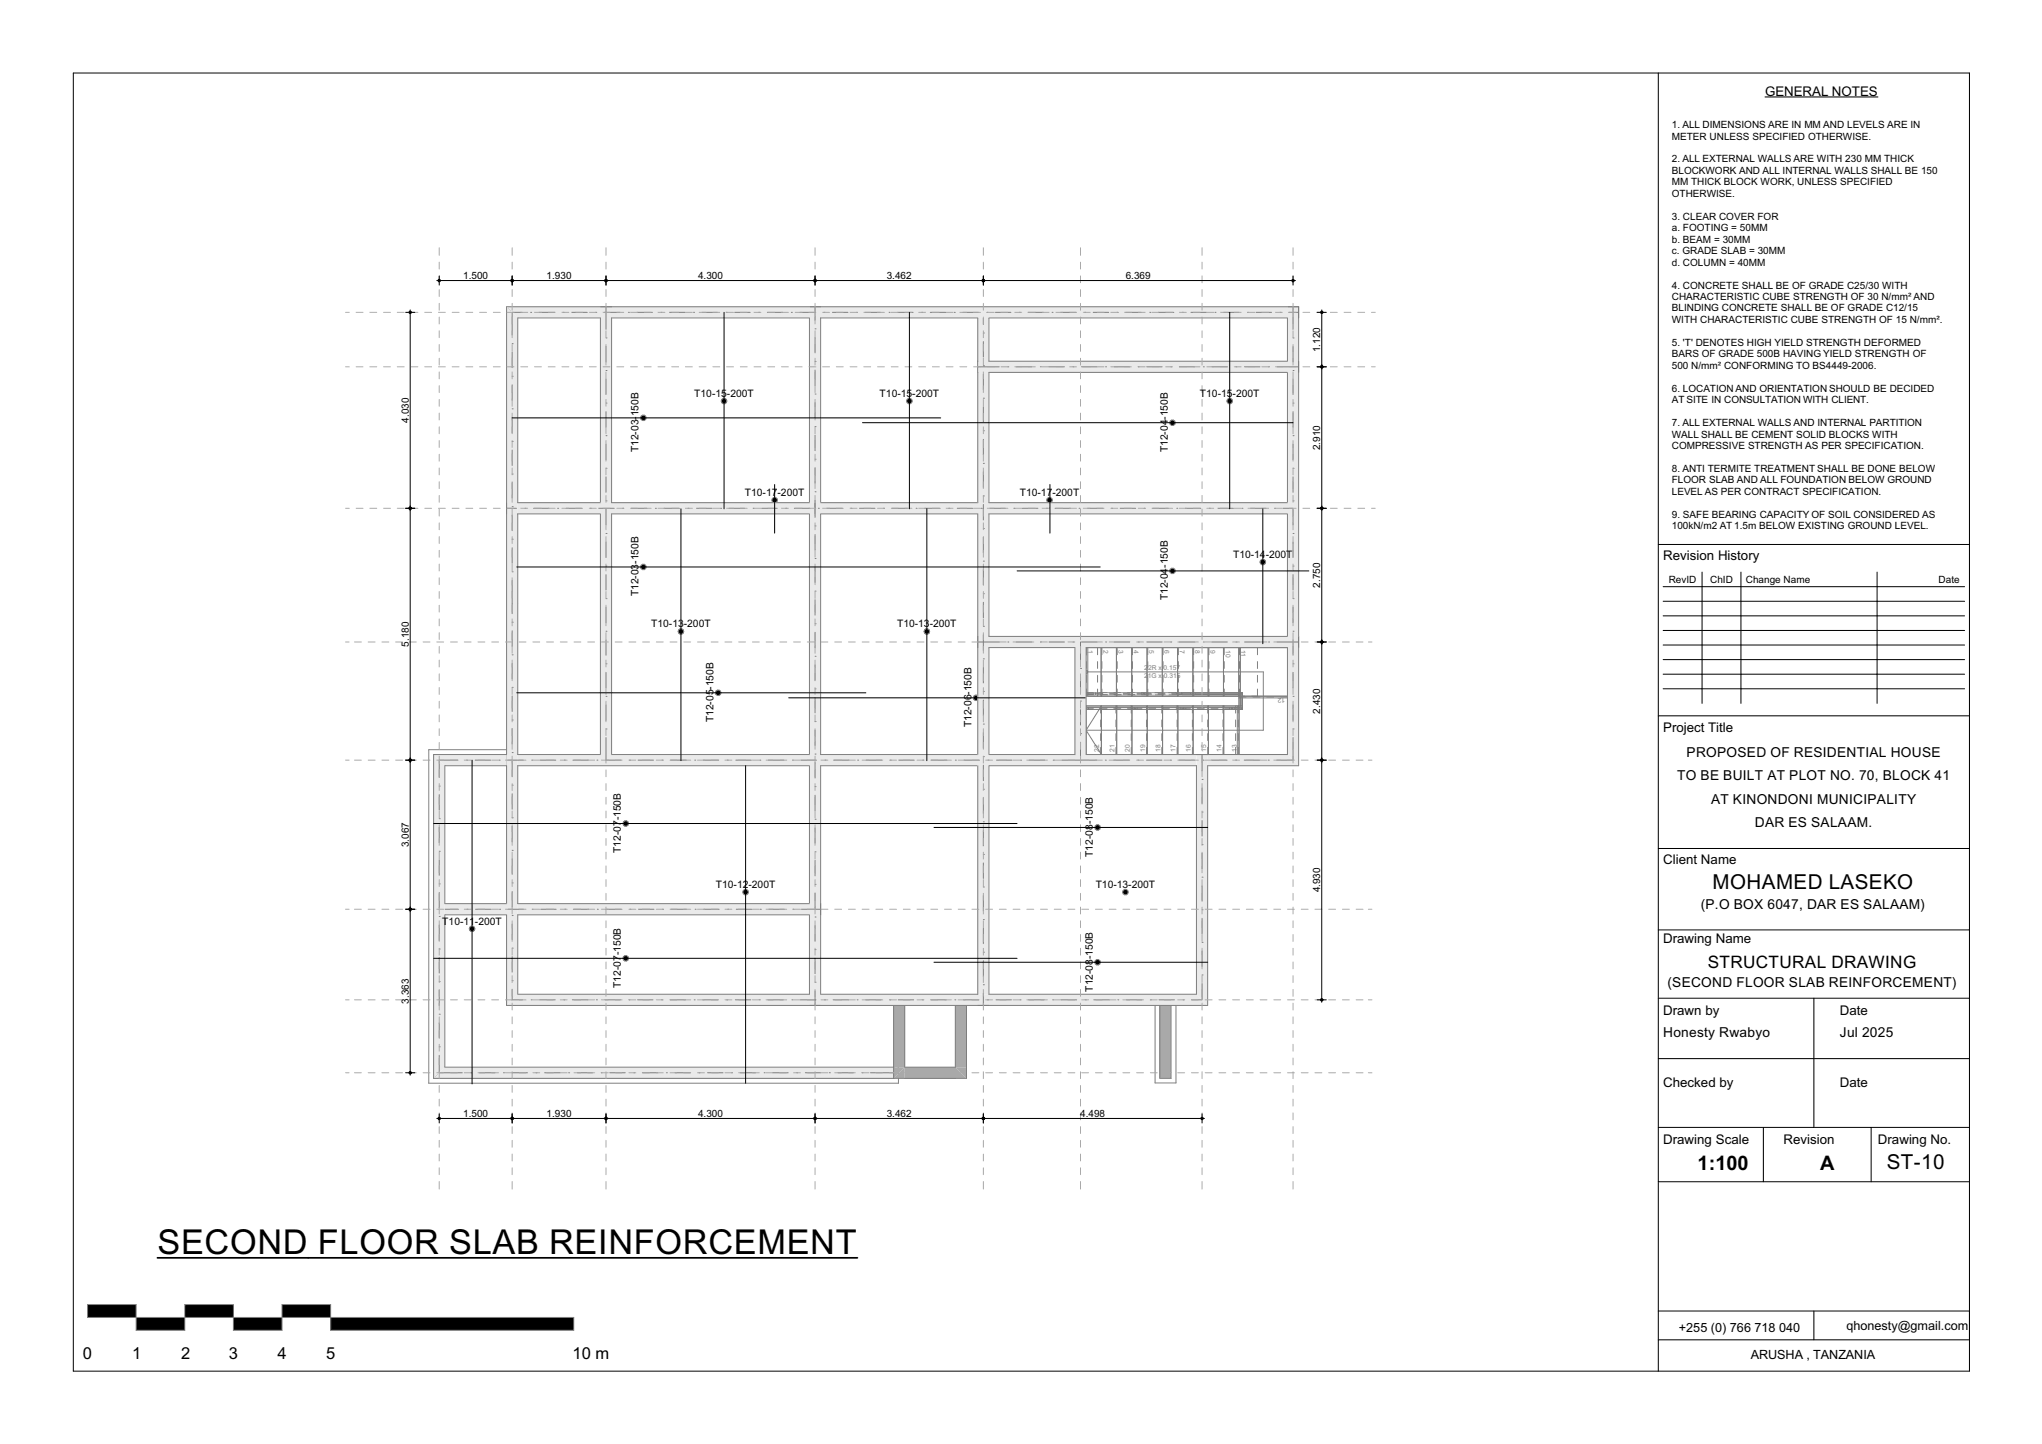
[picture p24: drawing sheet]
<svg xmlns="http://www.w3.org/2000/svg" width="420mm" height="297mm" viewBox="0 0 420 297" stroke-linecap="round" stroke-linejoin="round" font-family="sans-serif">
<defs><g id="words">
<text font-size="7.1" x="32.4" y="258">SECOND FLOOR SLAB REINFORCEMENT</text>
<g font-size="4.2">
<text x="352.2" y="182.9">MOHAMED LASEKO</text>
<text x="388.1" y="240.5">ST-10</text>
</g>
<g font-size="4.1">
<text x="349.2" y="240.6">1:100</text>
<text x="374.4" y="240.6">A</text>
</g>
<text font-size="3.5" x="351.3" y="199.1">STRUCTURAL DRAWING</text>
<g font-size="3.4">
<text x="17.1" y="279.5">0</text>
<text x="27.2" y="279.5">1</text>
<text x="37.2" y="279.5">2</text>
<text x="47.1" y="279.5">3</text>
<text x="57.1" y="279.5">4</text>
<text x="67.1" y="279.5">5</text>
<text x="117.8" y="279.5">10 m</text>
</g>
<g font-size="2.8">
<text x="346.9" y="155.7">PROPOSED OF RESIDENTIAL HOUSE</text>
<text x="345" y="160.5">TO BE BUILT AT PLOT NO. 70, BLOCK 41</text>
<text x="351.9" y="165.3">AT KINONDONI MUNICIPALITY</text>
<text x="360.9" y="170.1">DAR ES SALAAM.</text>
<text x="349.8" y="187.1">(P.O BOX 6047, DAR ES SALAAM)</text>
<text x="343" y="203">(SECOND FLOOR SLAB REINFORCEMENT)</text>
<text x="342.1" y="213.4">Honesty Rwabyo</text>
<text x="378.4" y="213.4">Jul 2025</text>
</g>
<g font-size="2.7">
<text x="363" y="19.7">GENERAL NOTES</text>
<text x="342.1" y="115.1">Revision History</text>
<text x="342.1" y="150.5">Project Title</text>
<text x="342.1" y="177.7">Client Name</text>
<text x="342.1" y="194">Drawing Name</text>
<text x="342.1" y="208.8">Drawn by</text>
<text x="378.4" y="208.8">Date</text>
<text x="342.1" y="223.6">Checked by</text>
<text x="378.4" y="223.6">Date</text>
<text x="342.1" y="235.4">Drawing Scale</text>
<text x="366.8" y="235.4">Revision</text>
<text x="386.3" y="235.4">Drawing No.</text>
</g>
<g font-size="2.6">
<text x="345.3" y="273.9">+255 (0) 766 718 040</text>
<text x="379.8" y="273.6">qhonesty@gmail.com</text>
<text x="360.1" y="279.4">ARUSHA , TANZANIA</text>
</g>
<g font-size="2.1">
<text x="343.9" y="26.3">1. ALL DIMENSIONS ARE IN MM AND LEVELS ARE IN</text>
<text x="343.9" y="28.7">METER UNLESS SPECIFIED OTHERWISE.</text>
<text x="343.9" y="33.4">2. ALL EXTERNAL WALLS ARE WITH 230 MM THICK</text>
<text x="343.9" y="35.8">BLOCKWORK AND ALL INTERNAL WALLS SHALL BE 150</text>
<text x="343.9" y="38.1">MM THICK BLOCK WORK, UNLESS SPECIFIED</text>
<text x="343.9" y="40.5">OTHERWISE.</text>
<text x="343.9" y="45.2">3. CLEAR COVER FOR</text>
<text x="343.9" y="47.6">a. FOOTING = 50MM</text>
<text x="343.9" y="49.9">b. BEAM = 30MM</text>
<text x="343.9" y="52.3">c. GRADE SLAB = 30MM</text>
<text x="95.3" y="57.4">1.500</text>
<text x="112.4" y="57.4">1.930</text>
<text x="143.6" y="57.4">4.300</text>
<text x="182.4" y="57.4">3.462</text>
<text x="231.5" y="57.4">6.369</text>
<text x="343.9" y="54.6">d. COLUMN = 40MM</text>
<text x="343.9" y="59.3">4. CONCRETE SHALL BE OF GRADE C25/30 WITH</text>
<text x="343.9" y="61.7">CHARACTERISTIC CUBE STRENGTH OF 30 N/mm² AND</text>
<text x="343.9" y="64.1">BLINDING CONCRETE SHALL BE OF GRADE C12/15</text>
<text x="343.9" y="66.4">WITH CHARACTERISTIC CUBE STRENGTH OF 15 N/mm².</text>
<text x="343.9" y="71.1">5. 'T' DENOTES HIGH YIELD STRENGTH DEFORMED</text>
<text x="271.6" y="72.4" transform="rotate(-90 271.6 72.4)">1.120</text>
<text x="343.9" y="73.5">BARS OF GRADE 500B HAVING YIELD STRENGTH OF</text>
<text x="343.9" y="75.8">500 N/mm² CONFORMING TO BS4449-2006.</text>
<text x="142.8" y="81.6">T10-15</text>
<text x="149.5" y="81.6">-200T</text>
<text x="180.9" y="81.6">T10-15</text>
<text x="187.6" y="81.6">-200T</text>
<text x="246.8" y="81.6">T10-15</text>
<text x="253.5" y="81.6">-200T</text>
<text x="343.9" y="80.6">6. LOCATION AND ORIENTATION SHOULD BE DECIDED</text>
<text x="343.9" y="82.9">AT SITE IN CONSULTATION WITH CLIENT.</text>
<text x="84.1" y="87" transform="rotate(-90 84.1 87)">4.030</text>
<text x="240.2" y="86.3" transform="rotate(-90 240.2 86.3)">-150B</text>
<text x="343.9" y="87.6">7. ALL EXTERNAL WALLS AND INTERNAL PARTITION</text>
<text x="343.9" y="90">WALL SHALL BE CEMENT SOLID BLOCKS WITH</text>
<text x="131.4" y="93" transform="rotate(-90 131.4 93)">T12-03-150B</text>
<text x="240.2" y="93" transform="rotate(-90 240.2 93)">T12-04</text>
<text x="271.6" y="92.6" transform="rotate(-90 271.6 92.6)">2.910</text>
<text x="343.9" y="92.3">COMPRESSIVE STRENGTH AS PER SPECIFICATION.</text>
<text x="153.2" y="102">T10-17</text>
<text x="159.9" y="102">-200T</text>
<text x="209.7" y="102">T10-17</text>
<text x="216.5" y="102">-200T</text>
<text x="343.9" y="97.1">8. ANTI TERMITE TREATMENT SHALL BE DONE BELOW</text>
<text x="343.9" y="99.4">FLOOR SLAB AND ALL FOUNDATION BELOW GROUND</text>
<text x="343.9" y="101.8">LEVEL AS PER CONTRACT SPECIFICATION.</text>
<text x="343.9" y="106.5">9. SAFE BEARING CAPACITY OF SOIL CONSIDERED AS</text>
<text x="343.9" y="108.8">100kN/m2 AT 1.5m BELOW EXISTING GROUND LEVEL.</text>
<text x="253.6" y="114.7">T10-14</text>
<text x="260.3" y="114.7">-200T</text>
<text x="343.2" y="119.8">RevID</text>
<text x="351.7" y="119.8">ChID</text>
<text x="359.1" y="119.8">Change Name</text>
<text x="398.7" y="119.8">Date</text>
<text x="131.4" y="122.7" transform="rotate(-90 131.4 122.7)">T12-03-150B</text>
<text x="240.2" y="123.5" transform="rotate(-90 240.2 123.5)">T12-04-150B</text>
<text x="271.6" y="120.9" transform="rotate(-90 271.6 120.9)">2.750</text>
<text x="133.9" y="129">T10-13</text>
<text x="140.6" y="129">-200T</text>
<text x="184.5" y="129">T10-13</text>
<text x="191.2" y="129">-200T</text>
<text x="84.1" y="133" transform="rotate(-90 84.1 133)">5.180</text>
<text x="146.7" y="148.6" transform="rotate(-90 146.7 148.6)">T12-05-150B</text>
<text x="199.8" y="149.6" transform="rotate(-90 199.8 149.6)">T12-06-150B</text>
<text x="271.6" y="146.8" transform="rotate(-90 271.6 146.8)">2.430</text>
<text x="84.1" y="174.3" transform="rotate(-90 84.1 174.3)">3.067</text>
<text x="127.7" y="175.4" transform="rotate(-90 127.7 175.4)">T12-07-150B</text>
<text x="224.8" y="176.3" transform="rotate(-90 224.8 176.3)">T12-08-150B</text>
<text x="147.2" y="182.6">T10-12</text>
<text x="153.9" y="182.6">-200T</text>
<text x="225.4" y="182.6">T10-13-200T</text>
<text x="271.6" y="183.6" transform="rotate(-90 271.6 183.6)">4.930</text>
<text x="91" y="190.2">T10-11</text>
<text x="97.7" y="190.2">-200T</text>
<text x="127.7" y="203.2" transform="rotate(-90 127.7 203.2)">T12-07-150B</text>
<text x="224.8" y="204" transform="rotate(-90 224.8 204)">T12-08-150B</text>
<text x="84.1" y="206.4" transform="rotate(-90 84.1 206.4)">3.363</text>
<text x="95.3" y="229.7">1.500</text>
<text x="112.4" y="229.7">1.930</text>
<text x="143.6" y="229.7">4.300</text>
<text x="182.4" y="229.7">3.462</text>
<text x="222.2" y="229.7">4.498</text>
</g>
<g font-size="1.4" fill="#7f7f7f">
<text x="221.9" y="137.2" transform="rotate(90 221.9 137.2)">UP</text>
<text x="223.8" y="133.7" transform="rotate(90 223.8 133.7)">1</text>
<text x="226.9" y="133.7" transform="rotate(90 226.9 133.7)">2</text>
<text x="230.1" y="133.7" transform="rotate(90 230.1 133.7)">3</text>
<text x="233.2" y="133.7" transform="rotate(90 233.2 133.7)">4</text>
<text x="235.4" y="137.9">22R x</text>
<text x="236.4" y="133.7" transform="rotate(90 236.4 133.7)">5</text>
<text x="239.3" y="137.9">0.157</text>
<text x="239.5" y="133.7" transform="rotate(90 239.5 133.7)">6</text>
<text x="242.7" y="133.7" transform="rotate(90 242.7 133.7)">7</text>
<text x="245.8" y="133.7" transform="rotate(90 245.8 133.7)">8</text>
<text x="249" y="133.7" transform="rotate(90 249 133.7)">9</text>
<text x="252.1" y="133.7" transform="rotate(90 252.1 133.7)">10</text>
<text x="255.2" y="133.7" transform="rotate(90 255.2 133.7)">11</text>
<text x="235.3" y="139.4">21G x</text>
<text x="239.4" y="139.4">0.315</text>
<text x="264.3" y="143.7" transform="rotate(180 264.3 143.7)">12</text>
<text x="222.8" y="152.4" transform="rotate(-90 222.8 152.4)">DOWN</text>
<text x="226.1" y="154.7" transform="rotate(-90 226.1 154.7)">22</text>
<text x="229.2" y="154.7" transform="rotate(-90 229.2 154.7)">21</text>
<text x="232.4" y="154.7" transform="rotate(-90 232.4 154.7)">20</text>
<text x="235.5" y="154.7" transform="rotate(-90 235.5 154.7)">19</text>
<text x="238.7" y="154.7" transform="rotate(-90 238.7 154.7)">18</text>
<text x="241.8" y="154.7" transform="rotate(-90 241.8 154.7)">17</text>
<text x="244.9" y="154.7" transform="rotate(-90 244.9 154.7)">16</text>
<text x="248.1" y="154.7" transform="rotate(-90 248.1 154.7)">15</text>
<text x="251.2" y="154.7" transform="rotate(-90 251.2 154.7)">14</text>
<text x="254.4" y="154.7" transform="rotate(-90 254.4 154.7)">13</text>
</g>
<text font-size="1.4" fill="#fff" x="13.8" y="283.3">GSPublisherVersion 0.0.100.100</text>
</g></defs>
<g fill="#000">
<path d="M18 268.3h10v2.7h-10z" fill-rule="evenodd"/>
<path d="M28 271h10v2.6h-10z" fill-rule="evenodd"/>
<path d="M38 268.3h10v2.7h-10z" fill-rule="evenodd"/>
<path d="M48 271h10v2.6h-10z" fill-rule="evenodd"/>
<path d="M58 268.3h10v2.7h-10z" fill-rule="evenodd"/>
<path d="M68 271h50v2.6h-50z" fill-rule="evenodd"/>
</g>
<path d="M18 268.3v2.7h100v2.6h-50v-5.3h-10v5.3h-10v-5.3h-10v5.3h-10v-5.3z" fill="none" stroke="#7f7f7f" stroke-width=".21"/>
<path d="M341.1 112h64M341.1 147.2h64M341.1 174.5h64M341.1 191.3h64M341.1 205.3h64M341.1 217.7h64M341.1 231.9h64M341.1 243.1h64" fill="none" stroke="#000" stroke-width=".21"/>
<path d="M342.1 117.7h62v27h-62z" fill-rule="evenodd" fill="#fff"/>
<g fill="none" stroke="#000" stroke-width=".21">
<path d="M15.1 15h390v267h-390zM341.1 15v267M363 19.9h23.3M350.1 117.7v27M358.1 117.7v27M386.1 117.7v27M342.1 120.7h62M342.1 123.7h62M342.1 126.7h62M342.1 129.7h62M342.1 132.7h62M342.1 135.7h62"/>
<path d="M342.1 138.7h62M342.1 141.7h62M373.1 205.3v26.6M362.7 231.9v11.2M384.9 231.9v11.2M341.1 269.7h64M341.1 275.6h64M373.1 269.7v5.9"/>
</g>
<!-- layer: 2D Drafting - General -->
<g fill="#000">
<circle cx="132.3" cy="85.9" r=".58"/>
<circle cx="148.9" cy="82.5" r=".58"/>
<circle cx="187" cy="82.5" r=".58"/>
<circle cx="241.2" cy="87" r=".58"/>
<circle cx="252.9" cy="82.5" r=".58"/>
<circle cx="132.3" cy="116.6" r=".58"/>
<circle cx="159.3" cy="102.9" r=".58"/>
<circle cx="215.9" cy="102.9" r=".58"/>
<circle cx="241.2" cy="117.4" r=".58"/>
<circle cx="259.7" cy="115.6" r=".58"/>
<circle cx="140.1" cy="129.9" r=".58"/>
<circle cx="190.6" cy="129.9" r=".58"/>
<circle cx="147.7" cy="142.5" r=".58"/>
<circle cx="200.8" cy="143.5" r=".58"/>
<circle cx="128.7" cy="169.4" r=".58"/>
<circle cx="225.8" cy="170.2" r=".58"/>
<circle cx="97.1" cy="191" r=".58"/>
<circle cx="128.7" cy="197.1" r=".58"/>
<circle cx="153.4" cy="183.5" r=".58"/>
<circle cx="225.8" cy="197.9" r=".58"/>
<circle cx="231.5" cy="183.5" r=".58"/>
</g>
<g fill="none" stroke="#7f7f7f" stroke-width=".21">
<circle cx="132.3" cy="85.9" r=".58"/>
<circle cx="148.9" cy="82.5" r=".58"/>
<circle cx="187" cy="82.5" r=".58"/>
<circle cx="241.2" cy="87" r=".58"/>
<circle cx="252.9" cy="82.5" r=".58"/>
<circle cx="132.3" cy="116.6" r=".58"/>
<circle cx="159.3" cy="102.9" r=".58"/>
<circle cx="215.9" cy="102.9" r=".58"/>
<circle cx="241.2" cy="117.4" r=".58"/>
<circle cx="259.7" cy="115.6" r=".58"/>
<circle cx="140.1" cy="129.9" r=".58"/>
<circle cx="190.6" cy="129.9" r=".58"/>
<circle cx="147.7" cy="142.5" r=".58"/>
<circle cx="200.8" cy="143.5" r=".58"/>
<circle cx="128.7" cy="169.4" r=".58"/>
<circle cx="225.8" cy="170.2" r=".58"/>
<circle cx="97.1" cy="191" r=".58"/>
<circle cx="128.7" cy="197.1" r=".58"/>
<circle cx="153.4" cy="183.5" r=".58"/>
<circle cx="225.8" cy="197.9" r=".58"/>
<circle cx="231.5" cy="183.5" r=".58"/>
</g>
<path d="M104.8 63.4h6.7v.4h-6.6z" fill-rule="evenodd" fill="#eaeaea"/>
<path d="M104.8 63.4h6.7v.4h-6.5M105 63.8h-.1" fill="none" stroke="#7f7f7f" stroke-width=".21"/>
<path d="M104.6 63.5l.2-.1 .1 .4v59.1h-.4v-59.1z" fill-rule="evenodd" fill="#eaeaea"/>
<g fill="none" stroke="#7f7f7f" stroke-width=".21">
<path d="M104.6 64.1h.2M104.6 73.1h.2M104.6 74.1h.2M104.8 63.4l-.3 .4v59.1h.4v-59.1M104.9 63.8h.1M105.2 63.7v-.2h5.8v.2M104.6 83.1h.2M104.6 84.1h.2M104.6 93.1h.2M104.6 94.1h.2M104.6 103.1h.2M104.6 104.1h.2"/>
<path d="M104.6 113.1h.2M104.6 114.1h.2M104.6 122.9v-59.4h6.9v.2h-6.7v59.2M104.6 122.4h.2"/>
</g>
<path d="M104.6 63.6h6.9M104.7 63.5v59.4" fill="none" stroke="#eaeaea" stroke-width=".25"/>
<path d="M104.7 64.1v9M104.7 74.1v9M105.2 63.6h5.8M104.7 84.1v9M104.7 94.1v9M104.7 104.1v9M104.7 114.1v8.3" fill="none" stroke="#eaeaea" stroke-width=".21"/>
<circle cx="111.5" cy="63.6" r=".12" fill="#eaeaea"/>
<circle cx="111.5" cy="63.6" r=".12" fill="none" stroke="#7f7f7f" stroke-width=".21"/>
<circle cx="104.7" cy="63.6" r=".12" fill="#eaeaea"/>
<circle cx="104.7" cy="63.6" r=".12" fill="none" stroke="#7f7f7f" stroke-width=".21"/>
<circle cx="104.7" cy="122.9" r=".12" fill="#eaeaea"/>
<circle cx="104.7" cy="122.9" r=".12" fill="none" stroke="#7f7f7f" stroke-width=".21"/>
<circle cx="104.7" cy="73.6" r=".12" fill="#eaeaea"/>
<circle cx="104.7" cy="73.6" r=".12" fill="none" stroke="#7f7f7f" stroke-width=".21"/>
<circle cx="104.7" cy="83.6" r=".12" fill="#eaeaea"/>
<circle cx="104.7" cy="83.6" r=".12" fill="none" stroke="#7f7f7f" stroke-width=".21"/>
<circle cx="104.7" cy="93.6" r=".12" fill="#eaeaea"/>
<circle cx="104.7" cy="93.6" r=".12" fill="none" stroke="#7f7f7f" stroke-width=".21"/>
<circle cx="104.7" cy="103.6" r=".12" fill="#eaeaea"/>
<circle cx="104.7" cy="103.6" r=".12" fill="none" stroke="#7f7f7f" stroke-width=".21"/>
<circle cx="104.7" cy="113.6" r=".12" fill="#eaeaea"/>
<circle cx="104.7" cy="113.6" r=".12" fill="none" stroke="#7f7f7f" stroke-width=".21"/>
<path d="M89.5 185.1h.4v35.9l-.4 .2z" fill-rule="evenodd" fill="#eaeaea"/>
<path d="M89.9 221v-35.9h-.4v36.1M89.9 221h.1" fill="none" stroke="#7f7f7f" stroke-width=".21"/>
<path d="M89.5 221.2l.4-.2 93.9 .1v.4h-93.9z" fill-rule="evenodd" fill="#eaeaea"/>
<g fill="none" stroke="#7f7f7f" stroke-width=".21">
<path d="M89.6 185.6h.2v9h-.2M89.6 195.6h.2v9h-.2M89.6 205.6h.2v9h-.2M89.6 215.6h.2v5.2h-.2M89.9 221.1h.1M90 221.1h93.8v.4h-93.9l-.4-.3M90.2 221.4v-.2h9v.2M100.2 221.4v-.2h9v.2M110.2 221.4v-.2h9v.2M120.2 221.4v-.2h9v.2M130.2 221.4v-.2h9v.2M140.2 221.4v-.2h9v.2"/>
<path d="M150.2 221.4v-.2h9v.2M160.2 221.4v-.2h9v.2M170.2 221.4v-.2h9v.2M180.2 221.4v-.2h3.1v.2M183.8 221.2h-94v-36.1h-.2v36.3h94.2"/>
</g>
<path d="M89.7 185.1v36.3M89.6 221.3h94.2" fill="none" stroke="#eaeaea" stroke-width=".25"/>
<g fill="none" stroke="#eaeaea" stroke-width=".21">
<path d="M89.7 185.6v9M89.7 195.6v9M89.7 205.6v9M89.7 215.6v5.2M90.2 221.3h9M100.2 221.3h9M110.2 221.3h9M120.2 221.3h9M130.2 221.3h9M140.2 221.3h9M150.2 221.3h9M160.2 221.3h9"/>
<path d="M170.2 221.3h9M180.2 221.3h3.1"/>
</g>
<circle cx="89.7" cy="185.1" r=".12" fill="#eaeaea"/>
<circle cx="89.7" cy="185.1" r=".12" fill="none" stroke="#7f7f7f" stroke-width=".21"/>
<circle cx="89.7" cy="221.3" r=".12" fill="#eaeaea"/>
<circle cx="89.7" cy="221.3" r=".12" fill="none" stroke="#7f7f7f" stroke-width=".21"/>
<circle cx="183.8" cy="221.3" r=".12" fill="#eaeaea"/>
<circle cx="183.8" cy="221.3" r=".12" fill="none" stroke="#7f7f7f" stroke-width=".21"/>
<circle cx="89.7" cy="195.1" r=".12" fill="#eaeaea"/>
<circle cx="89.7" cy="195.1" r=".12" fill="none" stroke="#7f7f7f" stroke-width=".21"/>
<circle cx="89.7" cy="205.1" r=".12" fill="#eaeaea"/>
<circle cx="89.7" cy="205.1" r=".12" fill="none" stroke="#7f7f7f" stroke-width=".21"/>
<circle cx="89.7" cy="215.1" r=".12" fill="#eaeaea"/>
<circle cx="89.7" cy="215.1" r=".12" fill="none" stroke="#7f7f7f" stroke-width=".21"/>
<circle cx="99.7" cy="221.3" r=".12" fill="#eaeaea"/>
<circle cx="99.7" cy="221.3" r=".12" fill="none" stroke="#7f7f7f" stroke-width=".21"/>
<circle cx="109.7" cy="221.3" r=".12" fill="#eaeaea"/>
<circle cx="109.7" cy="221.3" r=".12" fill="none" stroke="#7f7f7f" stroke-width=".21"/>
<circle cx="119.7" cy="221.3" r=".12" fill="#eaeaea"/>
<circle cx="119.7" cy="221.3" r=".12" fill="none" stroke="#7f7f7f" stroke-width=".21"/>
<circle cx="129.7" cy="221.3" r=".12" fill="#eaeaea"/>
<circle cx="129.7" cy="221.3" r=".12" fill="none" stroke="#7f7f7f" stroke-width=".21"/>
<circle cx="139.7" cy="221.3" r=".12" fill="#eaeaea"/>
<circle cx="139.7" cy="221.3" r=".12" fill="none" stroke="#7f7f7f" stroke-width=".21"/>
<circle cx="149.7" cy="221.3" r=".12" fill="#eaeaea"/>
<circle cx="149.7" cy="221.3" r=".12" fill="none" stroke="#7f7f7f" stroke-width=".21"/>
<circle cx="159.7" cy="221.3" r=".12" fill="#eaeaea"/>
<circle cx="159.7" cy="221.3" r=".12" fill="none" stroke="#7f7f7f" stroke-width=".21"/>
<circle cx="169.7" cy="221.3" r=".12" fill="#eaeaea"/>
<circle cx="169.7" cy="221.3" r=".12" fill="none" stroke="#7f7f7f" stroke-width=".21"/>
<circle cx="179.7" cy="221.3" r=".12" fill="#eaeaea"/>
<circle cx="179.7" cy="221.3" r=".12" fill="none" stroke="#7f7f7f" stroke-width=".21"/>
<path d="M222.6 142.6h.4l.1 2.8h-.4z" fill-rule="evenodd" fill="#eaeaea"/>
<path d="M223.1 145.4l-.1-2.8h-.4l.1 2.8" fill="none" stroke="#7f7f7f" stroke-width=".21"/>
<path d="M222.7 145.4l32.2 .1v.4h-32.2z" fill-rule="evenodd" fill="#eaeaea"/>
<path d="M222.7 145.4v.5h32.2M223.1 145.4l31.8 .1" fill="none" stroke="#7f7f7f" stroke-width=".21"/>
<path d="M255.1 143h.4v2.9h-.6v-.4h.2z" fill-rule="evenodd" fill="#eaeaea"/>
<path d="M255.1 143v2.5h-.2M255.5 143v2.9h-.6" fill="none" stroke="#7f7f7f" stroke-width=".21"/>
<path d="M223.4 142.5h32.1v.5h-.4v-.1h-31.7z" fill-rule="evenodd" fill="#eaeaea"/>
<path d="M222.9 143.1h-.2l.1 2.1h.2M223.4 142.6h32.1v3.2h-32.7l-.1-3.2h.3v3h32.2v-2.8h-31.8M223.4 145.6v.2h9v-.2M233.4 145.6v.2h9v-.2M243.4 145.6v.2h9v-.2M255.1 143v-.1h-31.7v-.4h32.1v.5" fill="none" stroke="#7f7f7f" stroke-width=".21"/>
<path d="M222.9 142.6v3.2" fill="none" stroke="#eaeaea" stroke-width=".31"/>
<path d="M222.8 145.7h32.7M223.4 142.7h32.1M255.3 142.6v3.2" fill="none" stroke="#eaeaea" stroke-width=".25"/>
<path d="M222.9 143.1v2.1" fill="none" stroke="#eaeaea" stroke-width=".24"/>
<path d="M223.4 145.7h9M233.4 145.7h9M243.4 145.7h9" fill="none" stroke="#eaeaea" stroke-width=".21"/>
<path d="M253.4 145.6h1.4v.2h-1.4z" fill-rule="evenodd" fill="#eaeaea"/>
<path d="M225.8 142.6h9v.2h-9zM235.8 142.6h9v.2h-9zM245.8 142.6h9v.2h-9zM253.4 145.6h1.4v.2h-1.4zM255.2 143.2h.2v2h-.2z" fill="none" stroke="#7f7f7f" stroke-width=".21"/>
<path d="M225.8 142.7h9M235.8 142.7h9M245.8 142.7h9M255.3 143.2v2" fill="none" stroke="#eaeaea" stroke-width=".21"/>
<path d="M223.9 142.6h.9v.2h-.9z" fill-rule="evenodd" fill="#eaeaea"/>
<path d="M223.9 142.6h.9v.2h-.9z" fill="none" stroke="#7f7f7f" stroke-width=".21"/>
<circle cx="222.8" cy="142.6" r=".12" fill="#eaeaea"/>
<circle cx="222.8" cy="142.6" r=".12" fill="none" stroke="#7f7f7f" stroke-width=".21"/>
<circle cx="222.9" cy="145.7" r=".12" fill="#eaeaea"/>
<circle cx="222.9" cy="145.7" r=".12" fill="none" stroke="#7f7f7f" stroke-width=".21"/>
<circle cx="255.3" cy="145.7" r=".12" fill="#eaeaea"/>
<circle cx="255.3" cy="145.7" r=".12" fill="none" stroke="#7f7f7f" stroke-width=".21"/>
<circle cx="255.3" cy="142.7" r=".12" fill="#eaeaea"/>
<circle cx="255.3" cy="142.7" r=".12" fill="none" stroke="#7f7f7f" stroke-width=".21"/>
<circle cx="223.4" cy="142.7" r=".12" fill="#eaeaea"/>
<circle cx="223.4" cy="142.7" r=".12" fill="none" stroke="#7f7f7f" stroke-width=".21"/>
<circle cx="232.9" cy="145.7" r=".12" fill="#eaeaea"/>
<circle cx="232.9" cy="145.7" r=".12" fill="none" stroke="#7f7f7f" stroke-width=".21"/>
<circle cx="242.9" cy="145.7" r=".12" fill="#eaeaea"/>
<circle cx="242.9" cy="145.7" r=".12" fill="none" stroke="#7f7f7f" stroke-width=".21"/>
<circle cx="252.9" cy="145.7" r=".12" fill="#eaeaea"/>
<circle cx="252.9" cy="145.7" r=".12" fill="none" stroke="#7f7f7f" stroke-width=".21"/>
<circle cx="245.3" cy="142.7" r=".12" fill="#eaeaea"/>
<circle cx="245.3" cy="142.7" r=".12" fill="none" stroke="#7f7f7f" stroke-width=".21"/>
<circle cx="235.3" cy="142.7" r=".12" fill="#eaeaea"/>
<circle cx="235.3" cy="142.7" r=".12" fill="none" stroke="#7f7f7f" stroke-width=".21"/>
<circle cx="225.3" cy="142.7" r=".12" fill="#eaeaea"/>
<circle cx="225.3" cy="142.7" r=".12" fill="none" stroke="#7f7f7f" stroke-width=".21"/>
<path d="M223.4 145.5h31.6v.4h-31.6z" fill-rule="evenodd" fill="#eaeaea"/>
<path d="M255 145.5h-31.6v.4h31.6" fill="none" stroke="#7f7f7f" stroke-width=".21"/>
<path d="M255.1 143h.4v2.9h-.5v-.4h.1z" fill-rule="evenodd" fill="#eaeaea"/>
<g fill="none" stroke="#7f7f7f" stroke-width=".21">
<path d="M224.8 142.5h-1.5v.4h1.7M226.3 142.5h1.4M226.4 142.9h1.4M229.1 142.5h1.4M229.2 142.9h1.4M231.9 142.5h1.4M232 142.9h1.4M234.7 142.5h1.4M234.8 142.9h1.5M237.5 142.5h1.5M237.7 142.9h1.4M240.4 142.5h1.5l.2 .4h-1.6"/>
<path d="M255.1 143v2.5h-.1M255.5 143v2.9h-.5"/>
</g>
<path d="M223.3 142.7h18.8" fill="none" stroke="#eaeaea" stroke-width=".4"/>
<path d="M243 142.5h12.5v.5h-.4v-.1h-11.8z" fill-rule="evenodd" fill="#eaeaea"/>
<g fill="none" stroke="#7f7f7f" stroke-width=".21">
<path d="M223.4 145.6h31.8v-2.8h-12l-.1-.2h12.4v3.2h-32.1zM223.9 145.6v.2h1M224.9 142.6h-1.6v.2h1.6M226.3 145.8h1.4M226.3 142.6h1.4M226.4 142.8h1.4M229.1 145.8h1.4M229.1 142.6h1.4M229.2 142.8h1.4M231.9 142.6h1.4M232 142.8h1.4M232.9 145.6v.2h-1"/>
<path d="M233.9 145.6v.2h1M234.7 142.6h1.5M234.8 142.8h1.4M236.3 145.8h1.4M237.6 142.6h1.4M237.6 142.8h1.5M239.1 145.8h1.4M240.4 142.6h1.5l.2 .2h-1.6M242.9 145.6v.2h-1M243.9 145.6v.2h1M246.3 145.8h1.4M249.1 145.8h1.4"/>
<path d="M252.9 145.6v.2h-1M255.1 143v-.1h-11.8l-.3-.4h12.5v.5"/>
</g>
<path d="M223.3 142.7h18.8M223.4 145.7h32.1M243.1 142.7h12.4M255.3 142.6v3.2" fill="none" stroke="#eaeaea" stroke-width=".25"/>
<path d="M223.9 145.7h9M233.9 145.7h9M243.9 145.7h9" fill="none" stroke="#eaeaea" stroke-width=".21"/>
<path d="M253.9 145.6h.9v.2h-.9z" fill-rule="evenodd" fill="#eaeaea"/>
<path d="M236.8 142.6h-1v.2h1M238.2 142.6h1.4M238.2 142.8h1.5M241 142.6h.9l.2 .2h-1M245.8 142.6h9v.2h-9zM253.9 145.6h.9v.2h-.9zM255.2 143.2h.2v2h-.2z" fill="none" stroke="#7f7f7f" stroke-width=".21"/>
<path d="M235.8 142.7h6.3M245.8 142.7h9M255.3 143.2v2" fill="none" stroke="#eaeaea" stroke-width=".21"/>
<path d="M243.1 142.6h1.7v.2h-1.6z" fill-rule="evenodd" fill="#eaeaea"/>
<path d="M226.8 142.6h-1v.2h1M228.2 142.6h1.4M228.2 142.8h1.4M231 142.6h1.5M231 142.8h1.5M233.9 142.6h.9v.2h-.9M243.1 142.6h1.7v.2h-1.6z" fill="none" stroke="#7f7f7f" stroke-width=".21"/>
<path d="M225.8 142.7h9" fill="none" stroke="#eaeaea" stroke-width=".21"/>
<path d="M223.8 142.6h1v.2h-1z" fill-rule="evenodd" fill="#eaeaea"/>
<path d="M223.8 142.6h1v.2h-1z" fill="none" stroke="#7f7f7f" stroke-width=".21"/>
<circle cx="223.4" cy="145.7" r=".12" fill="#eaeaea"/>
<circle cx="223.4" cy="145.7" r=".12" fill="none" stroke="#7f7f7f" stroke-width=".21"/>
<circle cx="255.3" cy="145.7" r=".12" fill="#eaeaea"/>
<circle cx="255.3" cy="145.7" r=".12" fill="none" stroke="#7f7f7f" stroke-width=".21"/>
<circle cx="255.3" cy="142.7" r=".12" fill="#eaeaea"/>
<circle cx="255.3" cy="142.7" r=".12" fill="none" stroke="#7f7f7f" stroke-width=".21"/>
<circle cx="223.3" cy="142.7" r=".12" fill="#eaeaea"/>
<circle cx="223.3" cy="142.7" r=".12" fill="none" stroke="#7f7f7f" stroke-width=".21"/>
<circle cx="233.4" cy="145.7" r=".12" fill="#eaeaea"/>
<circle cx="233.4" cy="145.7" r=".12" fill="none" stroke="#7f7f7f" stroke-width=".21"/>
<circle cx="243.4" cy="145.7" r=".12" fill="#eaeaea"/>
<circle cx="243.4" cy="145.7" r=".12" fill="none" stroke="#7f7f7f" stroke-width=".21"/>
<circle cx="253.4" cy="145.7" r=".12" fill="#eaeaea"/>
<circle cx="253.4" cy="145.7" r=".12" fill="none" stroke="#7f7f7f" stroke-width=".21"/>
<circle cx="245.3" cy="142.7" r=".12" fill="#eaeaea"/>
<circle cx="245.3" cy="142.7" r=".12" fill="none" stroke="#7f7f7f" stroke-width=".21"/>
<circle cx="235.3" cy="142.7" r=".12" fill="#eaeaea"/>
<circle cx="235.3" cy="142.7" r=".12" fill="none" stroke="#7f7f7f" stroke-width=".21"/>
<circle cx="225.3" cy="142.7" r=".12" fill="#eaeaea"/>
<circle cx="225.3" cy="142.7" r=".12" fill="none" stroke="#7f7f7f" stroke-width=".21"/>
<g fill="none" stroke="#7f7f7f" stroke-width=".21">
<path d="M223.3 138.2h36.5v12h-36.4M223.5 133.2v1.5M223.5 136.1v1.4M223.5 138.9v1.4M223.7 133.2v10M225.7 133.2v1.5M225.7 136.1v1.4M225.7 138.9v1.4M226.5 133.2v10M226.6 133.2v1.5M226.6 136.1v1.4M226.6 138.9v1.4"/>
<path d="M229.6 133.2v10M229.8 133.2v1.5M229.8 136.1v1.4M229.8 138.9v1.4M232.8 133.2v10M232.9 133.2v1.5M232.9 136.1v1.4M232.9 138.9v1.4M235.9 133.2v10M236.1 133.2v1.5M236.1 136.1v1.4M236.1 138.9v1.4"/>
<path d="M239.1 133.2v10M239.2 133.2v1.5M239.2 136.1v1.4M239.2 138.9v1.4M242.2 133.2v10M242.4 133.2v1.5M242.4 136.1v1.4M242.4 138.9v1.4M245.4 133.2v10M245.5 133.2v1.5M245.5 136.1v1.4M245.5 138.9v1.4"/>
<path d="M248.5 133.2v10M248.6 133.2v1.5M248.6 136.1v1.4M248.6 138.9v1.4M251.6 133.2v10M251.8 133.2v1.5M251.8 136.1v1.4M251.8 138.9v1.4M254.8 133.2v10M254.9 133.2v1.5M254.9 136.1v1.4M254.9 138.9v1.4"/>
<path d="M255.1 133.2v10M258.6 133.2v1.5M258.6 136.1v1.4M258.6 138.9v1.4M223.5 141.7v1.5M225.7 141.7v1.5M226.4 145.2v1.5M226.4 148.1v1.4M226.4 150.9v1.4M226.4 153.7v1.5M226.5 145.2v10M226.6 141.7v1.5"/>
<path d="M229.5 145.2v1.5M229.5 148.1v1.4M229.5 150.9v1.4M229.5 153.7v1.5M229.7 145.2v10M229.8 141.7v1.5M232.7 145.2v1.5M232.7 148.1v1.4M232.7 150.9v1.4M232.7 153.7v1.5M232.8 145.2v10M232.9 141.7v1.5"/>
<path d="M235.8 145.2v1.5M235.8 148.1v1.4M235.8 150.9v1.4M235.8 153.7v1.5M236 145.2v10M236.1 141.7v1.5M239 145.2v1.5M239 148.1v1.4M239 150.9v1.4M239 153.7v1.5M239.1 145.2v10M239.2 141.7v1.5"/>
<path d="M242.1 145.2v1.5M242.1 148.1v1.4M242.1 150.9v1.4M242.1 153.7v1.5M242.3 145.2v10M242.4 141.7v1.5M245.3 145.2v1.5M245.3 148.1v1.4M245.3 150.9v1.4M245.3 153.7v1.5M245.4 145.2v10M245.5 141.7v1.5"/>
<path d="M248.4 145.2v1.5M248.4 148.1v1.4M248.4 150.9v1.4M248.4 153.7v1.5M248.6 145.2v10M248.6 141.7v1.5M251.5 145.2v1.5M251.5 148.1v1.4M251.5 150.9v1.4M251.5 153.7v1.5M251.7 145.2v10M251.8 141.7v1.5"/>
<path d="M254.1 145.2v1.5M254.1 148.1v1.4M254.1 150.9v1.4M254.1 153.7v1.5M254.5 145.2v10M254.7 145.2v1.5M254.7 148.1v1.4M254.7 150.9v1.4M254.7 153.7v1.5M254.8 143.2v12M254.8 143.5h10M254.8 143.3h1.5"/>
<path d="M254.9 141.7v1.5M257.7 143.3h1.4M258.6 141.7v1.5M260.5 143.3h1.5M263.4 143.3h1.4M264.8 143.2h-41.5v-10h41.5v22h-41.4v-10h31.4"/>
</g>
<circle cx="223.3" cy="138.2" r=".37" fill="#aaf"/>
<g fill="none" stroke="#7f7f7f" stroke-width=".21">
<path d="M226.5 145.2l-3.1 5 3.1 5"/>
<circle cx="223.3" cy="138.2" r=".37"/>
</g>
<!-- layer: Structural - Bearing -->
<path d="M238.6 206.8h2.3v15h-2.3z" fill-rule="evenodd" fill="#a8a8a8"/>
<path d="M238.6 206.8h2.3v15h-2.3z" fill="none" stroke="#7f7f7f" stroke-width=".21"/>
<path d="M266.4 63.9l.4-.2v1.6h-.4z" fill-rule="evenodd" fill="#eaeaea"/>
<path d="M266.4 63.9h.1M266.8 63.7h.1M266.8 63.7v1.6h-.4v-1.4" fill="none" stroke="#7f7f7f" stroke-width=".21"/>
<path d="M206.1 63.4h60.3l.4 .3-.4 .2-60.3-.1z" fill-rule="evenodd" fill="#eaeaea"/>
<path d="M266.3 63.8h.1M266.4 63.8h.1M266.4 63.8v.1M266.8 63.7l-.4-.3h-60.3v.4h60.2" fill="none" stroke="#7f7f7f" stroke-width=".21"/>
<path d="M266.5 63.7l.2-.2v1.8h-.2z" fill-rule="evenodd" fill="#eaeaea"/>
<path d="M206.1 63.5h60.6v1.8h-.2v-1.6h-60.4z" fill="none" stroke="#7f7f7f" stroke-width=".21"/>
<path d="M206.1 63.6h60.6" fill="none" stroke="#eaeaea" stroke-width=".25"/>
<path d="M266.5 64.1h.2v.7h-.2z" fill-rule="evenodd" fill="#eaeaea"/>
<path d="M207.1 63.5h9v.2h-9zM217.1 63.5h9v.2h-9zM227.1 63.5h9v.2h-9zM237.1 63.5h9v.2h-9zM247.1 63.5h9v.2h-9zM257.1 63.5h9v.2h-9zM266.5 64.1h.2v.7h-.2z" fill="none" stroke="#7f7f7f" stroke-width=".21"/>
<path d="M207.1 63.6h9M217.1 63.6h9M227.1 63.6h9M237.1 63.6h9M247.1 63.6h9M257.1 63.6h9" fill="none" stroke="#eaeaea" stroke-width=".21"/>
<circle cx="266.6" cy="65.3" r=".12" fill="#eaeaea"/>
<circle cx="266.6" cy="65.3" r=".12" fill="none" stroke="#7f7f7f" stroke-width=".21"/>
<circle cx="266.6" cy="63.6" r=".12" fill="#eaeaea"/>
<circle cx="266.6" cy="63.6" r=".12" fill="none" stroke="#7f7f7f" stroke-width=".21"/>
<circle cx="206.1" cy="63.6" r=".12" fill="#eaeaea"/>
<circle cx="206.1" cy="63.6" r=".12" fill="none" stroke="#7f7f7f" stroke-width=".21"/>
<circle cx="256.6" cy="63.6" r=".12" fill="#eaeaea"/>
<circle cx="256.6" cy="63.6" r=".12" fill="none" stroke="#7f7f7f" stroke-width=".21"/>
<circle cx="246.6" cy="63.6" r=".12" fill="#eaeaea"/>
<circle cx="246.6" cy="63.6" r=".12" fill="none" stroke="#7f7f7f" stroke-width=".21"/>
<circle cx="236.6" cy="63.6" r=".12" fill="#eaeaea"/>
<circle cx="236.6" cy="63.6" r=".12" fill="none" stroke="#7f7f7f" stroke-width=".21"/>
<circle cx="226.6" cy="63.6" r=".12" fill="#eaeaea"/>
<circle cx="226.6" cy="63.6" r=".12" fill="none" stroke="#7f7f7f" stroke-width=".21"/>
<circle cx="216.6" cy="63.6" r=".12" fill="#eaeaea"/>
<circle cx="216.6" cy="63.6" r=".12" fill="none" stroke="#7f7f7f" stroke-width=".21"/>
<circle cx="206.6" cy="63.6" r=".12" fill="#eaeaea"/>
<circle cx="206.6" cy="63.6" r=".12" fill="none" stroke="#7f7f7f" stroke-width=".21"/>
<!-- layer: Structural - Bearing -->
<path d="M88.2 154.2h17v51.6h79.6v17h-96.6zM89.2 155.2h15v51.6h79.6v15h-94.6zM237.6 205.7h4.3v17h-4.3z" fill="none" stroke="#7f7f7f" stroke-width=".21"/>
<g fill="#a8a8a8">
<path d="M186.1 219.5v2.3h-2.3z"/>
<path d="M183.8 219.5h2.3l-2.3 2.3z"/>
<path d="M183.8 206.8h2.3v12.7h-2.3z" fill-rule="evenodd"/>
</g>
<path d="M186.1 219.5v-12.7h-2.3v15h2.3" fill="none" stroke="#7f7f7f" stroke-width=".21"/>
<g fill="#a8a8a8">
<path d="M196.5 219.5h2.3v2.3z"/>
<path d="M196.5 219.5l2.3 2.3h-2.3z"/>
<path d="M186.1 219.5h10.4v2.3h-10.4z" fill-rule="evenodd"/>
</g>
<path d="M186.1 219.5h10.4M198.8 219.5v2.3h-12.7" fill="none" stroke="#7f7f7f" stroke-width=".21"/>
<path d="M196.5 206.8h2.3v12.7h-2.3z" fill-rule="evenodd" fill="#a8a8a8"/>
<path d="M196.5 219.5v-12.7h2.3v12.7" fill="none" stroke="#7f7f7f" stroke-width=".21"/>
<path d="M166.5 103.4h2.3v103.4h-2.3z" fill-rule="evenodd" fill="#eaeaea"/>
<g fill="none" stroke="#7f7f7f" stroke-width=".21">
<path d="M166.5 105.7v49.5M167.6 108.2h.1M167.6 114.9h.1M167.6 103.4v3M167.6 109.9v3.2M167.6 116.6v3.2M168.8 105.7v49.5M167.6 121.6h.1M167.6 128.3h.1M167.6 135h.1M167.6 123.3v3.2M167.6 130v3.2"/>
<path d="M167.6 136.8v3.1M166.5 157.5v28.4M167.6 141.7h.1M167.6 148.4h.1M167.6 155.1h.1M167.6 143.5v3.1M167.6 150.2v3.1M167.6 156.9v3.1M168.8 157.5v47M167.6 161.8h.1M167.6 168.5h.1M167.6 175.2h.1"/>
<path d="M167.6 163.6v3.1M167.6 170.3v3.1M167.6 177v3.1M166.5 188.2v16.3M167.6 181.9h.1M167.6 188.6h.1M167.6 195.3h.1M167.6 183.7v3.1M167.6 190.4v3.1M167.6 197.1v3.2M166.5 206.8h2.3M167.6 202h.1"/>
<path d="M167.6 203.8v3"/>
</g>
<path d="M166.5 63.1h2.3v40.3h-2.3z" fill-rule="evenodd" fill="#eaeaea"/>
<g fill="none" stroke="#7f7f7f" stroke-width=".21">
<path d="M166.5 65.4v38M166.5 63.1h2.3M167.6 67.6h.1M167.6 74.3h.1M167.6 63.1v2.8M167.6 69.4v3.2M167.6 76.1v3.2M168.8 65.4v38M167.6 81h.1M167.6 87.7h.1M167.6 94.4h.1M167.6 82.8v3.2"/>
<path d="M167.6 89.5v3.2M167.6 96.2v3.2M167.6 101.2h.1M167.6 102.9v2.8"/>
</g>
<path d="M104.2 124h2.3v80.5l-2.3 2.3z" fill-rule="evenodd" fill="#eaeaea"/>
<g fill="none" stroke="#7f7f7f" stroke-width=".21">
<path d="M104.2 124v31.2M105.3 128h.1M105.3 134.7h.1M105.3 124v2.2M105.3 129.7v3.2M105.3 136.4v3.2M106.5 124v31.2M104.2 157.5v28.4M105.3 141.4h.1M105.3 148.1h.1M105.3 154.8h.1M105.3 143.1v3.2"/>
<path d="M105.3 149.9v3.1M105.3 156.6v3.1M106.5 157.5v28.4M105.3 161.5h.1M105.3 168.2h.1M105.3 174.9h.1M105.3 163.3v3.1M105.3 170v3.1M105.3 176.7v3.1M104.2 188.2v18.6M105.3 181.6h.1M105.3 188.3h.1"/>
<path d="M105.3 195h.1M105.3 183.4v3.1M105.3 190.1v3.1M105.3 196.8v3.1M106.5 188.2v16.3M105.3 201.7h.1M105.3 203.5v2.1"/>
</g>
<g fill="#eaeaea">
<path d="M89.2 155.2h15v2.3h-12.7z" fill-rule="evenodd"/>
<path d="M106.5 155.2h60v2.3h-60z" fill-rule="evenodd"/>
<path d="M168.8 155.2h53.4v2.3h-53.4z" fill-rule="evenodd"/>
</g>
<g fill="none" stroke="#7f7f7f" stroke-width=".21">
<path d="M89.2 155.2h15M90.3 156.3h3.9M91.5 157.5h12.7M96 156.3h.1M97.7 156.3h3.2M102.7 156.3h.1M104.4 156.3h3.2M106.5 157.5h60M106.5 155.2h17M109.4 156.3h.1M111.1 156.3h3.2M116.1 156.3h.1"/>
<path d="M117.8 156.3h3.2M122.8 156.3h.1M124.5 156.3h3.2M125.8 155.2h40.7M129.5 156.3h.1M131.2 156.3h3.2M136.2 156.3h.1M137.9 156.3h3.2M142.9 156.3h.1M144.6 156.3h3.2M149.6 156.3h.1M151.4 156.3h3.1"/>
<path d="M156.3 156.3h.1M158.1 156.3h3.1M163 156.3h.1M164.8 156.3h3.1M168.8 157.5h32.3M168.8 155.2h32.3M169.7 156.3h.1M171.5 156.3h3.1M176.4 156.3h.1M178.2 156.3h3.1M183.1 156.3h.1M184.9 156.3h3.1"/>
<path d="M189.8 156.3h.1M191.6 156.3h3.1M196.5 156.3h.1M198.3 156.3h3.1M203.2 156.3h.1M203.4 157.5h18.8M203.4 155.2h17.7M205 156.3h3.1M209.9 156.3h.1M211.7 156.3h3.2M216.6 156.3h.1M218.4 156.3h3.8"/>
</g>
<g fill="#eaeaea">
<path d="M106.5 204.5h60v2.3h-62.3z" fill-rule="evenodd"/>
<path d="M168.8 204.5h77.3l2.3 2.3h-79.6z" fill-rule="evenodd"/>
</g>
<g fill="none" stroke="#7f7f7f" stroke-width=".21">
<path d="M104.2 206.8h144.2M105.3 205.6h2.2M106.5 204.5h60M109.3 205.6h.1M111 205.6h3.2M116 205.6h.1M117.7 205.6h3.2M122.7 205.6h.1M124.4 205.6h3.2M129.4 205.6h.1M131.1 205.6h3.2M136.1 205.6h.1"/>
<path d="M137.8 205.6h3.2M142.8 205.6h.1M144.5 205.6h3.2M149.5 205.6h.1M151.2 205.6h3.2M156.2 205.6h.1M157.9 205.6h3.2M162.9 205.6h.1M164.6 205.6h3.2M168.8 204.5h32.3M169.6 205.6h.1M171.4 205.6h3.1"/>
<path d="M176.3 205.6h.1M178.1 205.6h3.1M183 205.6h.1M184.8 205.6h3.1M189.7 205.6h.1M191.5 205.6h3.1M196.4 205.6h.1M198.2 205.6h3.1M203.1 205.6h.1M203.4 204.5h42.7M204.9 205.6h3.1M209.8 205.6h.1"/>
<path d="M211.6 205.6h3.1M216.5 205.6h.1M218.3 205.6h3.1M223.2 205.6h.1M225 205.6h3.1M229.9 205.6h.1M231.7 205.6h3.2M236.6 205.6h.1M238.4 205.6h3.2M243.3 205.6h.1M245.1 205.6h2.1"/>
</g>
<g fill="#eaeaea">
<path d="M201.1 65.4h2.3v89.8h-2.3z" fill-rule="evenodd"/>
<path d="M201.1 157.5h2.3v47h-2.3z" fill-rule="evenodd"/>
</g>
<g fill="none" stroke="#7f7f7f" stroke-width=".21">
<path d="M201.1 65.4v8.9M201.1 76.6v26.8M202.3 68.5h.1M202.3 75.2h.1M202.3 64.2v2.5M202.3 70.3v3.1M202.3 77v3.1M203.4 65.4v8.9M203.4 76.6v26.8M202.3 81.9h.1M202.3 88.6h.1M202.3 95.3h.1"/>
<path d="M202.3 83.7v3.1M202.3 90.4v3.1M202.3 97.1v3.1M201.1 105.7v49.5M202.3 102h.1M202.3 108.7h.1M202.3 115.4h.1M202.3 103.8v3.1M202.3 110.5v3.1M202.3 117.2v3.2M203.4 105.7v25.2M202.3 122.1h.1"/>
<path d="M202.3 128.8h.1M202.3 135.5h.1M202.3 123.9v3.2M202.3 130.6v3.2M202.3 137.3v3.2M203.4 133.2v22M201.1 157.5v47M202.3 142.2h.1M202.3 148.9h.1M202.3 155.6h.1M202.3 144v3.2M202.3 150.7v3.2"/>
<path d="M202.3 157.4v3.2M203.4 157.5v47M202.3 162.3h.1M202.3 169h.1M202.3 175.7h.1M202.3 164.1v3.2M202.3 170.8v3.2M202.3 177.5v3.2M202.3 182.4h.1M202.3 189.1h.1M202.3 195.8h.1M202.3 184.2v3.2"/>
<path d="M202.3 190.9v3.2M202.3 197.6v3.2M201.1 206.8h2.3M202.3 202.5h.1M202.3 204.3v2.5"/>
</g>
<path d="M246.1 155.2h2.3v51.6l-2.3-2.3z" fill-rule="evenodd" fill="#eaeaea"/>
<g fill="none" stroke="#7f7f7f" stroke-width=".21">
<path d="M246.1 157.5v47M246.1 155.2h2.3M247.2 155.2v3.3M248.4 157.5v49.3M247.2 160.3h.1M247.2 167h.1M247.2 173.7h.1M247.2 162.1v3.1M247.2 168.8v3.2M247.2 175.5v3.2M247.2 180.4h.1M247.2 187.1h.1"/>
<path d="M247.2 193.8h.1M247.2 182.2v3.2M247.2 188.9v3.2M247.2 195.6v3.2M247.2 200.5h.1M247.2 202.3v3.3"/>
</g>
<g fill="#eaeaea">
<path d="M222.2 155.2h23.9v2.3h-23.9z" fill-rule="evenodd"/>
<path d="M248.4 155.2h16.4l2.3 2.3h-18.7z" fill-rule="evenodd"/>
</g>
<g fill="none" stroke="#7f7f7f" stroke-width=".21">
<path d="M222.2 157.5h23.9M222.2 156.3h3.4M223.4 155.2h41.4M227.3 156.3h.1M229.1 156.3h3.2M234 156.3h.1M235.8 156.3h3.2M240.7 156.3h.1M242.5 156.3h3.2M247.4 156.3h.1M248.4 157.5h18.7M249.2 156.3h3.2"/>
<path d="M254.2 156.3h.1M255.9 156.3h3.2M260.9 156.3h.1M262.6 156.3h3.4"/>
</g>
<path d="M203.4 130.9h63.7v2.3h-63.7z" fill-rule="evenodd" fill="#eaeaea"/>
<g fill="none" stroke="#7f7f7f" stroke-width=".21">
<path d="M201.1 130.9v2.3M201.1 132h4.4M203.4 133.2h17.7M203.4 130.9h61.4M207.3 132h.1M209.1 132h3.1M214 132h.1M215.8 132h3.1M220.7 132h.1M222.5 132h3.1M223.4 133.2h41.4M227.4 132h.1"/>
<path d="M229.2 132h3.1M234.1 132h.1M235.9 132h3.1M240.8 132h.1M242.6 132h3.1M247.5 132h.1M249.3 132h3.2M254.2 132h.1M256 132h3.2M260.9 132h.1M262.7 132h4.4M267.1 130.9v2.3"/>
</g>
<g fill="#eaeaea">
<path d="M264.8 63.1h2.3v67.8h-2.3z" fill-rule="evenodd"/>
<path d="M264.8 133.2h2.3v24.3l-2.3-2.3z" fill-rule="evenodd"/>
</g>
<g fill="none" stroke="#7f7f7f" stroke-width=".21">
<path d="M264.8 63.1h2.3v94.4M264.8 65.4v8.9M264.8 76.6v26.8M266 69.5h.1M266 76.2h.1M266 63.1v4.6M266 71.3v3.1M266 78v3.1M266 82.9h.1M266 89.6h.1M266 96.3h.1M266 84.7v3.1"/>
<path d="M266 91.4v3.1M266 98.1v3.2M264.8 105.7v25.2M266 103h.1M266 109.7h.1M266 116.4h.1M266 104.8v3.2M266 111.5v3.2M266 118.2v3.2M264.8 133.2v22M266 123.1h.1M266 129.8h.1"/>
<path d="M266 136.5h.1M266 124.9v3.2M266 131.6v3.2M266 138.3v3.2M266 143.2h.1M266 149.9h.1M266 145v3.2M266 151.7v4.6"/>
</g>
<path d="M201.1 74.3v2.3" fill="none" stroke="#eaeaea" stroke-width=".21"/>
<path d="M203.4 74.3h61.4v2.3h-61.4z" fill-rule="evenodd" fill="#eaeaea"/>
<g fill="none" stroke="#7f7f7f" stroke-width=".21">
<path d="M201.1 76.6h.1M201.1 74.3h.1M201.1 74.3v2.3M201.1 75.4h4.4M203.4 76.6h61.4M203.4 74.3h61.4M207.3 75.4h.1M209 75.4h3.2M214 75.4h.1M215.8 75.4h3.1M220.7 75.4h.1M222.5 75.4h3.1"/>
<path d="M227.4 75.4h.1M229.2 75.4h3.1M234.1 75.4h.1M235.9 75.4h3.1M240.8 75.4h.1M242.6 75.4h3.1M247.5 75.4h.1M249.3 75.4h3.1M254.2 75.4h.1M256 75.4h3.1M260.9 75.4h.1M262.7 75.4h4.4"/>
<path d="M267.1 74.3v2.3"/>
</g>
<path d="M123.5 63.1h2.3v92.1h-2.3z" fill-rule="evenodd" fill="#eaeaea"/>
<g fill="none" stroke="#7f7f7f" stroke-width=".21">
<path d="M123.5 65.4v38M123.5 63.1h2.3M124.6 69.5h.1M124.6 76.2h.1M124.6 63.1v4.6M124.6 71.3v3.1M124.6 78v3.1M125.8 65.4v38M124.6 82.9h.1M124.6 89.6h.1M124.6 96.3h.1M124.6 84.7v3.1"/>
<path d="M124.6 91.4v3.1M124.6 98.1v3.2M123.5 105.7v49.5M124.6 103h.1M124.6 109.7h.1M124.6 116.4h.1M124.6 104.8v3.2M124.6 111.5v3.2M124.6 118.2v3.2M125.8 105.7v49.5M124.6 123.1h.1M124.6 129.8h.1"/>
<path d="M124.6 136.5h.1M124.6 124.9v3.2M124.6 131.6v3.2M124.6 138.3v3.2M124.6 143.2h.1M124.6 149.9h.1M124.6 145v3.2M124.6 151.7v4.6"/>
</g>
<g fill="#eaeaea">
<path d="M104.2 63.1h19.3v2.3h-17z" fill-rule="evenodd"/>
<path d="M125.8 63.1h40.7v2.3h-40.7z" fill-rule="evenodd"/>
<path d="M168.8 63.1h96v2.3h-96z" fill-rule="evenodd"/>
</g>
<g fill="none" stroke="#7f7f7f" stroke-width=".21">
<path d="M104.2 63.1h162.9v2.3M105.3 64.2h2.1M106.5 65.4h17M109.1 64.2h.1M110.9 64.2h3.2M115.8 64.2h.1M117.6 64.2h3.2M122.5 64.2h.1M124.3 64.2h3.2M125.8 65.4h40.7M129.2 64.2h.1M131 64.2h3.2"/>
<path d="M136 64.2h.1M137.7 64.2h3.2M142.7 64.2h.1M144.4 64.2h3.2M149.4 64.2h.1M151.1 64.2h3.2M156.1 64.2h.1M157.8 64.2h3.2M162.8 64.2h.1M164.5 64.2h3.2M168.8 65.4h32.3M169.5 64.2h.1"/>
<path d="M171.2 64.2h3.2M176.2 64.2h.1M177.9 64.2h3.2M182.9 64.2h.1M184.6 64.2h3.2M189.6 64.2h.1M191.3 64.2h3.2M196.3 64.2h.1M198 64.2h3.2M203 64.2h.1M203.4 65.4h61.4M204.7 64.2h3.2"/>
<path d="M209.7 64.2h.1M211.4 64.2h3.2M216.4 64.2h.1M218.1 64.2h3.2M223.1 64.2h.1M224.9 64.2h3.1M229.8 64.2h.1M231.6 64.2h3.1M236.5 64.2h.1M238.3 64.2h3.1M243.2 64.2h.1M245 64.2h3.1"/>
<path d="M249.9 64.2h.1M251.7 64.2h3.1M256.6 64.2h.1M258.4 64.2h3.1M263.3 64.2h.1M265.1 64.2h2"/>
</g>
<path d="M104.2 63.1l2.3 2.3v58.6h-2.3z" fill-rule="evenodd" fill="#eaeaea"/>
<g fill="none" stroke="#7f7f7f" stroke-width=".21">
<path d="M104.2 63.1v60.9M105.3 70.7h.1M105.3 77.4h.1M105.3 64.2v4.7M105.3 72.4v3.2M105.3 79.2v3.1M106.5 65.4v38M105.3 84.1h.1M105.3 90.8h.1M105.3 97.5h.1M105.3 85.9v3.1M105.3 92.6v3.1"/>
<path d="M105.3 99.3v3.1M105.3 104.2h.1M105.3 110.9h.1M105.3 117.6h.1M105.3 106v3.1M105.3 112.7v3.1M105.3 119.4v4.6M106.5 105.7v18.3"/>
</g>
<g fill="#eaeaea">
<path d="M106.5 103.4h17v2.3h-17z" fill-rule="evenodd"/>
<path d="M125.8 103.4h40.7v2.3h-40.7z" fill-rule="evenodd"/>
<path d="M168.8 103.4h32.3v2.3h-32.3z" fill-rule="evenodd"/>
<path d="M203.4 103.4h61.4v2.3h-61.4z" fill-rule="evenodd"/>
</g>
<g fill="none" stroke="#7f7f7f" stroke-width=".21">
<path d="M104.2 103.4v2.3M104.2 104.5h2M106.5 105.7h17M106.5 103.4h17M108 104.5h.1M109.8 104.5h3.1M114.7 104.5h.1M116.5 104.5h3.1M121.4 104.5h.1M123.2 104.5h3.1M125.8 105.7h40.7M125.8 103.4h40.7"/>
<path d="M128.1 104.5h.1M129.9 104.5h3.1M134.8 104.5h.1M136.6 104.5h3.1M141.5 104.5h.1M143.3 104.5h3.1M148.2 104.5h.1M150 104.5h3.1M154.9 104.5h.1M156.7 104.5h3.1M161.6 104.5h.1M163.4 104.5h3.2"/>
<path d="M168.3 104.5h.1M168.8 105.7h32.3M168.8 103.4h32.3M170.1 104.5h3.2M175 104.5h.1M176.8 104.5h3.2M181.7 104.5h.1M183.5 104.5h3.2M188.4 104.5h.1M190.2 104.5h3.2M195.1 104.5h.1M196.9 104.5h3.2"/>
<path d="M201.8 104.5h.1M203.4 105.7h61.4M203.4 103.4h61.4M203.6 104.5h3.2M208.5 104.5h.1M210.3 104.5h3.2M215.2 104.5h.1M217 104.5h3.2M221.9 104.5h.1M223.7 104.5h3.2M228.6 104.5h.1M230.4 104.5h3.2"/>
<path d="M235.3 104.5h.1M237.1 104.5h3.2M242 104.5h.1M243.8 104.5h3.2M248.7 104.5h.1M250.5 104.5h3.2M255.5 104.5h.1M257.2 104.5h3.2M262.2 104.5h.1M263.9 104.5h2.1"/>
</g>
<path d="M221.1 133.2h2.3v22h-2.3z" fill-rule="evenodd" fill="#eaeaea"/>
<path d="M221.1 133.2v22M222.2 137.5h.1M222.2 132v3.7M222.2 139.3v3.1M223.4 133.2v22M222.2 144.2h.1M222.2 150.9h.1M222.2 146v3.1M222.2 152.7v3.6" fill="none" stroke="#7f7f7f" stroke-width=".21"/>
<g fill="#eaeaea">
<path d="M91.5 185.9h12.7v2.3h-12.7z" fill-rule="evenodd"/>
<path d="M106.5 185.9h60v2.3h-60z" fill-rule="evenodd"/>
</g>
<g fill="none" stroke="#7f7f7f" stroke-width=".21">
<path d="M90.3 187h4M91.5 188.2h12.7M91.5 185.9h12.7M96.1 187h.1M97.8 187h3.2M102.8 187h.1M104.5 187h3.2M106.5 188.2h60M106.5 185.9h60M109.5 187h.1M111.2 187h3.2M116.2 187h.1"/>
<path d="M117.9 187h3.2M122.9 187h.1M124.6 187h3.2M129.6 187h.1M131.3 187h3.2M136.3 187h.1M138 187h3.2M143 187h.1M144.7 187h3.2M149.7 187h.1M151.4 187h3.2M156.4 187h.1"/>
<path d="M158.1 187h3.2M163.1 187h.1M164.8 187h4M168.8 185.9v2.3"/>
</g>
<path d="M89.2 155.2l2.3 2.3v62l-2.3 2.3z" fill-rule="evenodd" fill="#eaeaea"/>
<g fill="none" stroke="#7f7f7f" stroke-width=".21">
<path d="M89.2 155.2v66.6M90.3 156.3v3.6M91.5 157.5v28.4M90.3 161.7h.1M90.3 168.4h.1M90.3 175.1h.1M90.3 163.4v3.2M90.3 170.1v3.2M90.3 176.9v3.1M90.3 181.8h.1M90.3 188.5h.1M90.3 195.2h.1"/>
<path d="M90.3 183.6v3.1M90.3 190.3v3.1M90.3 197v3.1M91.5 188.2v31.3M90.3 201.9h.1M90.3 208.6h.1M90.3 215.3h.1M90.3 203.7v3.1M90.3 210.4v3.1M90.3 217.1v3.5"/>
</g>
<path d="M89.2 221.8l2.3-2.3h92.3v2.3z" fill-rule="evenodd" fill="#eaeaea"/>
<g fill="none" stroke="#7f7f7f" stroke-width=".21">
<path d="M91.5 219.5h92.3v2.3h-94.6M90.3 220.6h4.8M96.8 220.6h.1M98.6 220.6h3.2M103.6 220.6h.1M105.3 220.6h3.2M110.3 220.6h.1M112 220.6h3.2M117 220.6h.1M118.7 220.6h3.2M123.7 220.6h.1M125.4 220.6h3.2"/>
<path d="M130.4 220.6h.1M132.1 220.6h3.2M137.1 220.6h.1M138.8 220.6h3.2M143.8 220.6h.1M145.5 220.6h3.2M150.5 220.6h.1M152.2 220.6h3.2M157.2 220.6h.1M158.9 220.6h3.2M163.9 220.6h.1M165.6 220.6h3.2"/>
<path d="M170.6 220.6h.1M172.3 220.6h3.2M177.3 220.6h.1M179 220.6h4.8"/>
</g>
<!-- layer: 2D Drafting - General -->
<g fill="none" stroke="#aaa" stroke-width=".21">
<path d="M90.3 51v1.5M90.3 53.9v1.4M90.3 56.7v1.5M90.3 59.6v1.4M105.3 51v1.5M105.3 53.9v1.4M105.3 56.7v1.5M105.3 59.6v1.4M124.6 51v1.5M124.6 53.9v1.4M124.6 56.7v1.5M124.6 59.6v1.4"/>
<path d="M167.6 51v1.5M167.6 53.9v1.4M167.6 56.7v1.5M167.6 59.6v1.4M202.3 51v1.5M202.3 53.9v1.4M202.3 56.7v1.5M202.3 59.6v1.4M222.2 51v1.5M222.2 53.9v1.4M222.2 56.7v1.5M222.2 59.6v1.4"/>
<path d="M247.2 51v1.5M247.2 53.9v1.4M247.2 56.7v1.5M247.2 59.6v1.4M266 51v1.5M266 53.9v1.4M266 56.7v1.5M266 59.6v1.4M71.1 75.4h.7M71.1 64.2h.7M73.2 75.4h1.5M73.2 64.2h1.5"/>
<path d="M76.1 75.4h1.4M76.1 64.2h1.4M78.9 75.4h1.4M78.9 64.2h1.4M81.7 75.4h1.4M81.7 64.2h1.4M84.5 75.4h1.4M84.5 64.2h1.4M87.4 75.4h1.4M87.4 64.2h1.4M90.2 75.4h1.4M90.2 64.2h1.4"/>
<path d="M90.3 62.4v1.4M90.3 65.2v1.4M90.3 68v1.4M90.3 70.9v1.4M90.3 73.7v1.4M90.3 76.5v1.4M90.3 79.3v1.4M93 75.4h1.4M93 64.2h1.4M95.8 75.4h1.4M95.8 64.2h1.4M98.6 75.4h1.5"/>
<path d="M98.6 64.2h1.5M101.5 75.4h1.4M101.5 64.2h1.4M104.3 75.4h1.4M104.3 64.2h1.4M105.3 62.4v1.4M105.3 65.2v1.4M105.3 68v1.4M105.3 70.9v1.4M105.3 73.7v1.4M105.3 76.5v1.4M105.3 79.3v1.4"/>
<path d="M107.1 75.4h1.4M107.1 64.2h1.4M109.9 75.4h1.4M109.9 64.2h1.4M112.8 75.4h1.4M112.8 64.2h1.4M115.6 75.4h1.4M115.6 64.2h1.4M118.4 75.4h1.4M118.4 64.2h1.4M121.2 75.4h1.4M121.2 64.2h1.4"/>
<path d="M124 75.4h1.5M124 64.2h1.5M124.6 62.4v1.4M124.6 65.2v1.4M124.6 68v1.4M124.6 70.9v1.4M124.6 73.7v1.4M124.6 76.5v1.4M124.6 79.3v1.4M126.9 75.4h1.4M126.9 64.2h1.4M129.7 75.4h1.4"/>
<path d="M129.7 64.2h1.4M132.5 75.4h1.4M132.5 64.2h1.4M135.3 75.4h1.4M135.3 64.2h1.4M138.2 75.4h1.4M138.2 64.2h1.4M141 75.4h1.4M141 64.2h1.4M143.8 75.4h1.4M143.8 64.2h1.4M146.6 75.4h1.4"/>
<path d="M146.6 64.2h1.4M149.4 75.4h1.5M149.4 64.2h1.5M152.3 75.4h1.4M152.3 64.2h1.4M155.1 75.4h1.4M155.1 64.2h1.4M157.9 75.4h1.4M157.9 64.2h1.4M160.7 75.4h1.4M160.7 64.2h1.4M163.6 75.4h1.4"/>
<path d="M163.6 64.2h1.4M166.4 75.4h1.4M166.4 64.2h1.4M167.6 62.4v1.4M167.6 65.2v1.4M167.6 68v1.4M167.6 70.9v1.4M167.6 73.7v1.4M167.6 76.5v1.4M167.6 79.3v1.4M169.2 75.4h1.4M169.2 64.2h1.4"/>
<path d="M172 75.4h1.4M172 64.2h1.4M174.8 75.4h1.5M174.8 64.2h1.5M177.7 75.4h1.4M177.7 64.2h1.4M180.5 75.4h1.4M180.5 64.2h1.4M183.3 75.4h1.4M183.3 64.2h1.4M186.1 75.4h1.4M186.1 64.2h1.4"/>
<path d="M189 75.4h1.4M189 64.2h1.4M191.8 75.4h1.4M191.8 64.2h1.4M194.6 75.4h1.4M194.6 64.2h1.4M197.4 75.4h1.4M197.4 64.2h1.4M200.2 75.4h1.5M200.2 64.2h1.5M202.3 62.4v1.4M202.3 65.2v1.4"/>
<path d="M202.3 68v1.4M202.3 70.9v1.4M202.3 73.7v1.4M202.3 76.5v1.4M202.3 79.3v1.4M203.1 75.4h1.4M203.1 64.2h1.4M205.9 75.4h1.4M205.9 64.2h1.4M208.7 75.4h1.4M208.7 64.2h1.4M211.5 75.4h1.4"/>
<path d="M211.5 64.2h1.4M214.4 75.4h1.4M214.4 64.2h1.4M217.2 75.4h1.4M217.2 64.2h1.4M220 75.4h1.4M220 64.2h1.4M222.2 62.4v1.4M222.2 65.2v1.4M222.2 68v1.4M222.2 70.9v1.4M222.2 73.7v1.4"/>
<path d="M222.2 76.5v1.4M222.2 79.3v1.4M222.8 75.4h1.4M222.8 64.2h1.4M225.6 75.4h1.5M225.6 64.2h1.5M228.5 75.4h1.4M228.5 64.2h1.4M231.3 75.4h1.4M231.3 64.2h1.4M234.1 75.4h1.4M234.1 64.2h1.4"/>
<path d="M236.9 75.4h1.4M236.9 64.2h1.4M239.8 75.4h1.4M239.8 64.2h1.4M242.6 75.4h1.4M242.6 64.2h1.4M245.4 75.4h1.4M245.4 64.2h1.4M247.2 62.4v1.4M247.2 65.2v1.4M247.2 68v1.4M247.2 70.9v1.4"/>
<path d="M247.2 73.7v1.4M247.2 76.5v1.4M247.2 79.3v1.4M248.2 75.4h1.4M248.2 64.2h1.4M251 75.4h1.5M251 64.2h1.5M253.9 75.4h1.4M253.9 64.2h1.4M256.7 75.4h1.4M256.7 64.2h1.4M259.5 75.4h1.4"/>
<path d="M259.5 64.2h1.4M262.3 75.4h1.4M262.3 64.2h1.4M265.2 75.4h1.4M265.2 64.2h1.4M266 62.4v1.4M266 65.2v1.4M266 68v1.4M266 70.9v1.4M266 73.7v1.4M266 76.5v1.4M266 79.3v1.4"/>
<path d="M268 75.4h1.4M268 64.2h1.4M270.8 75.4h1.4M270.8 64.2h1.4M273.6 75.4h1.4M273.6 64.2h1.4M276.4 75.4h1.5M276.4 64.2h1.5M279.3 75.4h1.4M279.3 64.2h1.4M282.1 75.4h.8M282.1 64.2h.8"/>
<path d="M90.3 82.1v1.5M90.3 85v1.4M90.3 87.8v1.4M90.3 90.6v1.4M90.3 93.4v1.4M90.3 96.3v1.4M90.3 99.1v1.4M105.3 82.1v1.5M105.3 85v1.4M105.3 87.8v1.4M105.3 90.6v1.4M105.3 93.4v1.4"/>
<path d="M105.3 96.3v1.4M105.3 99.1v1.4M124.6 82.1v1.5M124.6 85v1.4M124.6 87.8v1.4M124.6 90.6v1.4M124.6 93.4v1.4M124.6 96.3v1.4M124.6 99.1v1.4M167.6 82.1v1.5M167.6 85v1.4M167.6 87.8v1.4"/>
<path d="M167.6 90.6v1.4M167.6 93.4v1.4M167.6 96.3v1.4M167.6 99.1v1.4M202.3 82.1v1.5M202.3 85v1.4M202.3 87.8v1.4M202.3 90.6v1.4M202.3 93.4v1.4M202.3 96.3v1.4M202.3 99.1v1.4M222.2 82.1v1.5"/>
<path d="M222.2 85v1.4M222.2 87.8v1.4M222.2 90.6v1.4M222.2 93.4v1.4M222.2 96.3v1.4M222.2 99.1v1.4M247.2 82.1v1.5M247.2 85v1.4M247.2 87.8v1.4M247.2 90.6v1.4M247.2 93.4v1.4M247.2 96.3v1.4"/>
<path d="M247.2 99.1v1.4M266 82.1v1.5M266 85v1.4M266 87.8v1.4M266 90.6v1.4M266 93.4v1.4M266 96.3v1.4M266 99.1v1.4M71.1 104.5h.7M73.2 104.5h1.5M76.1 104.5h1.4M78.9 104.5h1.4"/>
<path d="M81.7 104.5h1.4M84.5 104.5h1.4M87.4 104.5h1.4M90.2 104.5h1.4M90.3 101.9v1.4M90.3 104.7v1.4M90.3 107.5v1.5M90.3 110.4v1.4M90.3 113.2v1.4M90.3 116v1.4M90.3 118.8v1.4M93 104.5h1.4"/>
<path d="M95.8 104.5h1.4M98.6 104.5h1.5M101.5 104.5h1.4M104.3 104.5h1.4M105.3 101.9v1.4M105.3 104.7v1.4M105.3 107.5v1.5M105.3 110.4v1.4M105.3 113.2v1.4M105.3 116v1.4M105.3 118.8v1.4M107.1 104.5h1.4"/>
<path d="M109.9 104.5h1.4M112.8 104.5h1.4M115.6 104.5h1.4M118.4 104.5h1.4M121.2 104.5h1.4M124 104.5h1.5M124.6 101.9v1.4M124.6 104.7v1.4M124.6 107.5v1.5M124.6 110.4v1.4M124.6 113.2v1.4M124.6 116v1.4"/>
<path d="M124.6 118.8v1.4M126.9 104.5h1.4M129.7 104.5h1.4M132.5 104.5h1.4M135.3 104.5h1.4M138.2 104.5h1.4M141 104.5h1.4M143.8 104.5h1.4M146.6 104.5h1.4M149.4 104.5h1.5M152.3 104.5h1.4M155.1 104.5h1.4"/>
<path d="M157.9 104.5h1.4M160.7 104.5h1.4M163.6 104.5h1.4M166.4 104.5h1.4M167.6 101.9v1.4M167.6 104.7v1.4M167.6 107.5v1.5M167.6 110.4v1.4M167.6 113.2v1.4M167.6 116v1.4M167.6 118.8v1.4M169.2 104.5h1.4"/>
<path d="M172 104.5h1.4M174.8 104.5h1.5M177.7 104.5h1.4M180.5 104.5h1.4M183.3 104.5h1.4M186.1 104.5h1.4M189 104.5h1.4M191.8 104.5h1.4M194.6 104.5h1.4M197.4 104.5h1.4M200.2 104.5h1.5M202.3 101.9v1.4"/>
<path d="M202.3 104.7v1.4M202.3 107.5v1.5M202.3 110.4v1.4M202.3 113.2v1.4M202.3 116v1.4M202.3 118.8v1.4M203.1 104.5h1.4M205.9 104.5h1.4M208.7 104.5h1.4M211.5 104.5h1.4M214.4 104.5h1.4M217.2 104.5h1.4"/>
<path d="M220 104.5h1.4M222.2 101.9v1.4M222.2 104.7v1.4M222.2 107.5v1.5M222.2 110.4v1.4M222.2 113.2v1.4M222.2 116v1.4M222.2 118.8v1.4M222.8 104.5h1.4M225.6 104.5h1.5M228.5 104.5h1.4M231.3 104.5h1.4"/>
<path d="M234.1 104.5h1.4M236.9 104.5h1.4M239.8 104.5h1.4M242.6 104.5h1.4M245.4 104.5h1.4M247.2 101.9v1.4M247.2 104.7v1.4M247.2 107.5v1.5M247.2 110.4v1.4M247.2 113.2v1.4M247.2 116v1.4M247.2 118.8v1.4"/>
<path d="M248.2 104.5h1.4M251 104.5h1.5M253.9 104.5h1.4M256.7 104.5h1.4M259.5 104.5h1.4M262.3 104.5h1.4M265.2 104.5h1.4M266 101.9v1.4M266 104.7v1.4M266 107.5v1.5M266 110.4v1.4M266 113.2v1.4"/>
<path d="M266 116v1.4M266 118.8v1.4M268 104.5h1.4M270.8 104.5h1.4M273.6 104.5h1.4M276.4 104.5h1.5M279.3 104.5h1.4M282.1 104.5h.8M71.1 132h.7M72.9 132h1.4M75.7 132h1.4M78.6 132h1.4"/>
<path d="M81.4 132h1.4M84.2 132h1.4M87 132h1.4M89.8 132h1.5M90.3 121.7v1.4M90.3 124.5v1.4M90.3 127.3v1.4M90.3 130.1v1.4M90.3 132.9v1.5M90.3 135.8v1.4M90.3 138.6v1.4M92.7 132h1.4"/>
<path d="M95.5 132h1.4M98.3 132h1.4M101.1 132h1.4M104 132h1.4M105.3 121.7v1.4M105.3 124.5v1.4M105.3 127.3v1.4M105.3 130.1v1.4M105.3 132.9v1.5M105.3 135.8v1.4M105.3 138.6v1.4M106.8 132h1.4"/>
<path d="M109.6 132h1.4M112.4 132h1.4M115.2 132h1.5M118.1 132h1.4M120.9 132h1.4M123.7 132h1.4M124.6 121.7v1.4M124.6 124.5v1.4M124.6 127.3v1.4M124.6 130.1v1.4M124.6 132.9v1.5M124.6 135.8v1.4"/>
<path d="M124.6 138.6v1.4M126.5 132h1.4M129.4 132h1.4M132.2 132h1.4M135 132h1.4M137.8 132h1.4M140.6 132h1.5M143.5 132h1.4M146.3 132h1.4M149.1 132h1.4M151.9 132h1.4M154.8 132h1.4"/>
<path d="M157.6 132h1.4M160.4 132h1.4M163.2 132h1.4M166 132h1.5M167.6 121.7v1.4M167.6 124.5v1.4M167.6 127.3v1.4M167.6 130.1v1.4M167.6 132.9v1.5M167.6 135.8v1.4M167.6 138.6v1.4M168.9 132h1.4"/>
<path d="M171.7 132h1.4M174.5 132h1.4M177.3 132h1.4M180.2 132h1.4M183 132h1.4M185.8 132h1.4M188.6 132h1.4M191.4 132h1.5M194.3 132h1.4M197.1 132h1.4M199.9 132h1.4M202.3 121.7v1.4"/>
<path d="M202.3 124.5v1.4M202.3 127.3v1.4M202.3 130.1v1.4M202.3 132.9v1.5M202.3 135.8v1.4M202.3 138.6v1.4M202.7 132h1.4M205.6 132h1.4M208.4 132h1.4M211.2 132h1.4M214 132h1.4M216.8 132h1.5"/>
<path d="M219.7 132h1.4M222.2 121.7v1.4M222.2 124.5v1.4M222.2 127.3v1.4M222.2 130.1v1.4M222.2 132.9v1.5M222.2 135.8v1.4M222.2 138.6v1.4M222.5 132h1.4M225.3 132h1.4M228.1 132h1.4M231 132h1.4"/>
<path d="M233.8 132h1.4M236.6 132h1.4M239.4 132h1.4M242.2 132h1.5M245.1 132h1.4M247.2 121.7v1.4M247.2 124.5v1.4M247.2 127.3v1.4M247.2 130.1v1.4M247.2 132.9v1.5M247.2 135.8v1.4M247.2 138.6v1.4"/>
<path d="M247.9 132h1.4M250.7 132h1.4M253.5 132h1.4M256.4 132h1.4M259.2 132h1.4M262 132h1.4M264.8 132h1.4M266 121.7v1.4M266 124.5v1.4M266 127.3v1.4M266 130.1v1.4M266 132.9v1.5"/>
<path d="M266 135.8v1.4M266 138.6v1.4M267.6 132h1.5M270.5 132h1.4M273.3 132h1.4M276.1 132h1.4M278.9 132h1.4M281.5 132h.7M71.1 156.3h.7M72.9 156.3h1.4M75.7 156.3h1.4M78.6 156.3h1.4"/>
<path d="M81.4 156.3h1.4M84.2 156.3h1.4M87 156.3h1.4M89.8 156.3h1.5M90.3 141.4v1.4M90.3 144.2v1.4M90.3 147.1v1.4M90.3 149.9v1.4M90.3 152.7v1.4M90.3 155.5v1.4M90.3 158.3v1.5M92.7 156.3h1.4"/>
<path d="M95.5 156.3h1.4M98.3 156.3h1.4M101.1 156.3h1.4M104 156.3h1.4M105.3 141.4v1.4M105.3 144.2v1.4M105.3 147.1v1.4M105.3 149.9v1.4M105.3 152.7v1.4M105.3 155.5v1.4M105.3 158.3v1.5M106.8 156.3h1.4"/>
<path d="M109.6 156.3h1.4M112.4 156.3h1.4M115.2 156.3h1.5M118.1 156.3h1.4M120.9 156.3h1.4M123.7 156.3h1.4M124.6 141.4v1.4M124.6 144.2v1.4M124.6 147.1v1.4M124.6 149.9v1.4M124.6 152.7v1.4M124.6 155.5v1.4"/>
<path d="M124.6 158.3v1.5M126.5 156.3h1.4M129.4 156.3h1.4M132.2 156.3h1.4M135 156.3h1.4M137.8 156.3h1.4M140.6 156.3h1.5M143.5 156.3h1.4M146.3 156.3h1.4M149.1 156.3h1.4M151.9 156.3h1.4M154.8 156.3h1.4"/>
<path d="M157.6 156.3h1.4M160.4 156.3h1.4M163.2 156.3h1.4M166 156.3h1.5M167.6 141.4v1.4M167.6 144.2v1.4M167.6 147.1v1.4M167.6 149.9v1.4M167.6 152.7v1.4M167.6 155.5v1.4M167.6 158.3v1.5M168.9 156.3h1.4"/>
<path d="M171.7 156.3h1.4M174.5 156.3h1.4M177.3 156.3h1.4M180.2 156.3h1.4M183 156.3h1.4M185.8 156.3h1.4M188.6 156.3h1.4M191.4 156.3h1.5M194.3 156.3h1.4M197.1 156.3h1.4M199.9 156.3h1.4M202.3 141.4v1.4"/>
<path d="M202.3 144.2v1.4M202.3 147.1v1.4M202.3 149.9v1.4M202.3 152.7v1.4M202.3 155.5v1.4M202.3 158.3v1.5M202.7 156.3h1.4M205.6 156.3h1.4M208.4 156.3h1.4M211.2 156.3h1.4M214 156.3h1.4M216.8 156.3h1.5"/>
<path d="M219.7 156.3h1.4M222.2 141.4v1.4M222.2 144.2v1.4M222.2 147.1v1.4M222.2 149.9v1.4M222.2 152.7v1.4M222.2 155.5v1.4M222.2 158.3v1.5M222.5 156.3h1.4M225.3 156.3h1.4M228.1 156.3h1.4M231 156.3h1.4"/>
<path d="M233.8 156.3h1.4M236.6 156.3h1.4M239.4 156.3h1.4M242.2 156.3h1.5M245.1 156.3h1.4M247.2 141.4v1.4M247.2 144.2v1.4M247.2 147.1v1.4M247.2 149.9v1.4M247.2 152.7v1.4M247.2 155.5v1.4M247.2 158.3v1.5"/>
<path d="M247.9 156.3h1.4M250.7 156.3h1.4M253.5 156.3h1.4M256.4 156.3h1.4M259.2 156.3h1.4M262 156.3h1.4M264.8 156.3h1.4M266 141.4v1.4M266 144.2v1.4M266 147.1v1.4M266 149.9v1.4M266 152.7v1.4"/>
<path d="M266 155.5v1.4M266 158.3v1.5M267.6 156.3h1.5M270.5 156.3h1.4M273.3 156.3h1.4M276.1 156.3h1.4M278.9 156.3h1.4M281.5 156.3h.7M90.3 161.2v1.4M90.3 164v1.4M90.3 166.8v1.4M90.3 169.6v1.4"/>
<path d="M90.3 172.5v1.4M90.3 175.3v1.4M90.3 178.1v1.4M105.3 161.2v1.4M105.3 164v1.4M105.3 166.8v1.4M105.3 169.6v1.4M105.3 172.5v1.4M105.3 175.3v1.4M105.3 178.1v1.4M124.6 161.2v1.4M124.6 164v1.4"/>
<path d="M124.6 166.8v1.4M124.6 169.6v1.4M124.6 172.5v1.4M124.6 175.3v1.4M124.6 178.1v1.4M167.6 161.2v1.4M167.6 164v1.4M167.6 166.8v1.4M167.6 169.6v1.4M167.6 172.5v1.4M167.6 175.3v1.4M167.6 178.1v1.4"/>
<path d="M202.3 161.2v1.4M202.3 164v1.4M202.3 166.8v1.4M202.3 169.6v1.4M202.3 172.5v1.4M202.3 175.3v1.4M202.3 178.1v1.4M222.2 161.2v1.4M222.2 164v1.4M222.2 166.8v1.4M222.2 169.6v1.4M222.2 172.5v1.4"/>
<path d="M222.2 175.3v1.4M222.2 178.1v1.4M247.2 161.2v1.4M247.2 164v1.4M247.2 166.8v1.4M247.2 169.6v1.4M247.2 172.5v1.4M247.2 175.3v1.4M247.2 178.1v1.4M266 161.2v1.4M266 164v1.4M266 166.8v1.4"/>
<path d="M266 169.6v1.4M266 172.5v1.4M266 175.3v1.4M266 178.1v1.4M71.1 187h.7M72.9 187h1.4M75.7 187h1.4M78.6 187h1.4M81.4 187h1.4M84.2 187h1.4M87 187h1.4M89.8 187h1.5"/>
<path d="M90.3 180.9v1.4M90.3 183.7v1.5M90.3 186.6v1.4M90.3 189.4v1.4M90.3 192.2v1.4M90.3 195v1.4M90.3 197.9v1.4M92.7 187h1.4M95.5 187h1.4M98.3 187h1.4M101.1 187h1.4M104 187h1.4"/>
<path d="M105.3 180.9v1.4M105.3 183.7v1.5M105.3 186.6v1.4M105.3 189.4v1.4M105.3 192.2v1.4M105.3 195v1.4M105.3 197.9v1.4M106.8 187h1.4M109.6 187h1.4M112.4 187h1.4M115.2 187h1.5M118.1 187h1.4"/>
<path d="M120.9 187h1.4M123.7 187h1.4M124.6 180.9v1.4M124.6 183.7v1.5M124.6 186.6v1.4M124.6 189.4v1.4M124.6 192.2v1.4M124.6 195v1.4M124.6 197.9v1.4M126.5 187h1.4M129.4 187h1.4M132.2 187h1.4"/>
<path d="M135 187h1.4M137.8 187h1.4M140.6 187h1.5M143.5 187h1.4M146.3 187h1.4M149.1 187h1.4M151.9 187h1.4M154.8 187h1.4M157.6 187h1.4M160.4 187h1.4M163.2 187h1.4M166 187h1.5"/>
<path d="M167.6 180.9v1.4M167.6 183.7v1.5M167.6 186.6v1.4M167.6 189.4v1.4M167.6 192.2v1.4M167.6 195v1.4M167.6 197.9v1.4M168.9 187h1.4M171.7 187h1.4M174.5 187h1.4M177.3 187h1.4M180.2 187h1.4"/>
<path d="M183 187h1.4M185.8 187h1.4M188.6 187h1.4M191.4 187h1.5M194.3 187h1.4M197.1 187h1.4M199.9 187h1.4M202.3 180.9v1.4M202.3 183.7v1.5M202.3 186.6v1.4M202.3 189.4v1.4M202.3 192.2v1.4"/>
<path d="M202.3 195v1.4M202.3 197.9v1.4M202.7 187h1.4M205.6 187h1.4M208.4 187h1.4M211.2 187h1.4M214 187h1.4M216.8 187h1.5M219.7 187h1.4M222.2 180.9v1.4M222.2 183.7v1.5M222.2 186.6v1.4"/>
<path d="M222.2 189.4v1.4M222.2 192.2v1.4M222.2 195v1.4M222.2 197.9v1.4M222.5 187h1.4M225.3 187h1.4M228.1 187h1.4M231 187h1.4M233.8 187h1.4M236.6 187h1.4M239.4 187h1.4M242.2 187h1.5"/>
<path d="M245.1 187h1.4M247.2 180.9v1.4M247.2 183.7v1.5M247.2 186.6v1.4M247.2 189.4v1.4M247.2 192.2v1.4M247.2 195v1.4M247.2 197.9v1.4M247.9 187h1.4M250.7 187h1.4M253.5 187h1.4M256.4 187h1.4"/>
<path d="M259.2 187h1.4M262 187h1.4M264.8 187h1.4M266 180.9v1.4M266 183.7v1.5M266 186.6v1.4M266 189.4v1.4M266 192.2v1.4M266 195v1.4M266 197.9v1.4M267.6 187h1.5M270.5 187h1.4"/>
<path d="M273.3 187h1.4M276.1 187h1.4M278.9 187h1.4M281.5 187h.7M71.1 205.6h.7M72.9 205.6h1.4M75.7 205.6h1.4M78.6 205.6h1.4M81.4 205.6h1.4M84.2 205.6h1.4M87 205.6h1.4M89.8 205.6h1.5"/>
<path d="M90.3 200.7v1.4M90.3 203.5v1.4M90.3 206.3v1.4M90.3 209.1v1.5M90.3 212v1.4M90.3 214.8v1.4M90.3 217.6v1.4M92.7 205.6h1.4M95.5 205.6h1.4M98.3 205.6h1.4M101.1 205.6h1.4M104 205.6h1.4"/>
<path d="M105.3 200.7v1.4M105.3 203.5v1.4M105.3 206.3v1.4M105.3 209.1v1.5M105.3 212v1.4M105.3 214.8v1.4M105.3 217.6v1.4M106.8 205.6h1.4M109.6 205.6h1.4M112.4 205.6h1.4M115.2 205.6h1.5M118.1 205.6h1.4"/>
<path d="M120.9 205.6h1.4M123.7 205.6h1.4M124.6 200.7v1.4M124.6 203.5v1.4M124.6 206.3v1.4M124.6 209.1v1.5M124.6 212v1.4M124.6 214.8v1.4M124.6 217.6v1.4M126.5 205.6h1.4M129.4 205.6h1.4M132.2 205.6h1.4"/>
<path d="M135 205.6h1.4M137.8 205.6h1.4M140.6 205.6h1.5M143.5 205.6h1.4M146.3 205.6h1.4M149.1 205.6h1.4M151.9 205.6h1.4M154.8 205.6h1.4M157.6 205.6h1.4M160.4 205.6h1.4M163.2 205.6h1.4M166 205.6h1.5"/>
<path d="M167.6 200.7v1.4M167.6 203.5v1.4M167.6 206.3v1.4M167.6 209.1v1.5M167.6 212v1.4M167.6 214.8v1.4M167.6 217.6v1.4M168.9 205.6h1.4M171.7 205.6h1.4M174.5 205.6h1.4M177.3 205.6h1.4M180.2 205.6h1.4"/>
<path d="M183 205.6h1.4M185.8 205.6h1.4M188.6 205.6h1.4M191.4 205.6h1.5M194.3 205.6h1.4M197.1 205.6h1.4M199.9 205.6h1.4M202.3 200.7v1.4M202.3 203.5v1.4M202.3 206.3v1.4M202.3 209.1v1.5M202.3 212v1.4"/>
<path d="M202.3 214.8v1.4M202.3 217.6v1.4M202.7 205.6h1.4M205.6 205.6h1.4M208.4 205.6h1.4M211.2 205.6h1.4M214 205.6h1.4M216.8 205.6h1.5M219.7 205.6h1.4M222.2 200.7v1.4M222.2 203.5v1.4M222.2 206.3v1.4"/>
<path d="M222.2 209.1v1.5M222.2 212v1.4M222.2 214.8v1.4M222.2 217.6v1.4M222.5 205.6h1.4M225.3 205.6h1.4M228.1 205.6h1.4M231 205.6h1.4M233.8 205.6h1.4M236.6 205.6h1.4M239.4 205.6h1.4M242.2 205.6h1.5"/>
<path d="M245.1 205.6h1.4M247.2 200.7v1.4M247.2 203.5v1.4M247.2 206.3v1.4M247.2 209.1v1.5M247.2 212v1.4M247.2 214.8v1.4M247.2 217.6v1.4M247.9 205.6h1.4M250.7 205.6h1.4M253.5 205.6h1.4M256.4 205.6h1.4"/>
<path d="M259.2 205.6h1.4M262 205.6h1.4M264.8 205.6h1.4M266 200.7v1.4M266 203.5v1.4M266 206.3v1.4M266 209.1v1.5M266 212v1.4M266 214.8v1.4M266 217.6v1.4M267.6 205.6h1.5M270.5 205.6h1.4"/>
<path d="M273.3 205.6h1.4M276.1 205.6h1.4M278.9 205.6h1.4M281.5 205.6h.7M71.1 220.6h.7M72.9 220.6h1.4M75.7 220.6h1.4M78.6 220.6h1.4M81.4 220.6h1.4M84.2 220.6h1.4M87 220.6h1.4M89.8 220.6h1.5"/>
<path d="M90.3 220.4v1.4M90.3 223.3v1.4M90.3 226.1v1.4M90.3 228.9v1.4M90.3 231.7v1.4M90.3 234.5v1.5M90.3 237.4v1.4M92.7 220.6h1.4M95.5 220.6h1.4M98.3 220.6h1.4M101.1 220.6h1.4M104 220.6h1.4"/>
<path d="M105.3 220.4v1.4M105.3 223.3v1.4M105.3 226.1v1.4M105.3 228.9v1.4M105.3 231.7v1.4M105.3 234.5v1.5M105.3 237.4v1.4M106.8 220.6h1.4M109.6 220.6h1.4M112.4 220.6h1.4M115.2 220.6h1.5M118.1 220.6h1.4"/>
<path d="M120.9 220.6h1.4M123.7 220.6h1.4M124.6 220.4v1.4M124.6 223.3v1.4M124.6 226.1v1.4M124.6 228.9v1.4M124.6 231.7v1.4M124.6 234.5v1.5M124.6 237.4v1.4M126.5 220.6h1.4M129.4 220.6h1.4M132.2 220.6h1.4"/>
<path d="M135 220.6h1.4M137.8 220.6h1.4M140.6 220.6h1.5M143.5 220.6h1.4M146.3 220.6h1.4M149.1 220.6h1.4M151.9 220.6h1.4M154.8 220.6h1.4M157.6 220.6h1.4M160.4 220.6h1.4M163.2 220.6h1.4M166 220.6h1.5"/>
<path d="M167.6 220.4v1.4M167.6 223.3v1.4M167.6 226.1v1.4M167.6 228.9v1.4M167.6 231.7v1.4M167.6 234.5v1.5M167.6 237.4v1.4M168.9 220.6h1.4M171.7 220.6h1.4M174.5 220.6h1.4M177.3 220.6h1.4M180.2 220.6h1.4"/>
<path d="M183 220.6h1.4M185.8 220.6h1.4M188.6 220.6h1.4M191.4 220.6h1.5M194.3 220.6h1.4M197.1 220.6h1.4M199.9 220.6h1.4M202.3 220.4v1.4M202.3 223.3v1.4M202.3 226.1v1.4M202.3 228.9v1.4M202.3 231.7v1.4"/>
<path d="M202.3 234.5v1.5M202.3 237.4v1.4M202.7 220.6h1.4M205.6 220.6h1.4M208.4 220.6h1.4M211.2 220.6h1.4M214 220.6h1.4M216.8 220.6h1.5M219.7 220.6h1.4M222.2 220.4v1.4M222.2 223.3v1.4M222.2 226.1v1.4"/>
<path d="M222.2 228.9v1.4M222.2 231.7v1.4M222.2 234.5v1.5M222.2 237.4v1.4M222.5 220.6h1.4M225.3 220.6h1.4M228.1 220.6h1.4M231 220.6h1.4M233.8 220.6h1.4M236.6 220.6h1.4M239.4 220.6h1.4M242.2 220.6h1.5"/>
<path d="M245.1 220.6h1.4M247.2 220.4v1.4M247.2 223.3v1.4M247.2 226.1v1.4M247.2 228.9v1.4M247.2 231.7v1.4M247.2 234.5v1.5M247.2 237.4v1.4M247.9 220.6h1.4M250.7 220.6h1.4M253.5 220.6h1.4M256.4 220.6h1.4"/>
<path d="M259.2 220.6h1.4M262 220.6h1.4M264.8 220.6h1.4M266 220.4v1.4M266 223.3v1.4M266 226.1v1.4M266 228.9v1.4M266 231.7v1.4M266 234.5v1.5M266 237.4v1.4M267.6 220.6h1.5M270.5 220.6h1.4"/>
<path d="M273.3 220.6h1.4M276.1 220.6h1.4M278.9 220.6h1.4M281.5 220.6h.7M90.3 240.2v1.4M90.3 243v1.6M105.3 240.2v1.4M105.3 243v1.6M124.6 240.2v1.4M124.6 243v1.6M167.6 240.2v1.4M167.6 243v1.6"/>
<path d="M202.3 240.2v1.4M202.3 243v1.6M222.2 240.2v1.4M222.2 243v1.6M247.2 240.2v1.4M247.2 243v1.6M266 240.2v1.4M266 243v1.6"/>
</g>
<g fill="none" stroke="#000" stroke-width=".21">
<path d="M148.9 64.2v40.5M187 64.2v40.5M252.9 64.2v40.5M105.3 86h88.2M159.3 99.7v10M177.4 86.9h88.6M216 99.7v10M106.3 116.6h120M140.1 104.7v51.8M190.6 104.7v51.8M209.2 117.4h60M259.7 104.7v27.7"/>
<path d="M97.1 156.3v66.6M106.3 142.5h71.8M153.4 157.5v65.3M162.2 143.5h61M89.2 169.4h120M192.1 170.2h56.3M89.2 197.1h120M192.1 197.9h56.3"/>
</g>
<!-- layer: Dimensioning - General -->
<g fill="none" stroke="#000" stroke-width=".21">
<path d="M89.8 57.7h.3M90.3 56.8v.7M90.3 58v.6M90.6 57.7h14.5M105.3 56.8v.7M105.3 58v.6M105.6 57.7h18.8M124.6 56.8v.7M124.6 58v.6M124.9 57.7h42.5M167.6 56.8v.7M167.6 58v.6"/>
<path d="M167.9 57.7h34.1M202.3 56.8v.7M202.3 58v.6M202.5 57.7h63.2M266 56.8v.7M266 58v.6M266.2 57.7h.3M83.4 64.2h.7M84.4 63.7v.3M84.4 64.5v39.8M84.6 64.2h.7M270.9 75.4h.7"/>
<path d="M270.9 64.2h.7M271.9 63.7v.3M271.9 64.5v10.7M271.9 75.7v28.6M272.1 75.4h.7M272.1 64.2h.7M83.4 104.5h.7M84.4 104.8v51.3M84.6 104.5h.7M270.9 104.5h.7M271.9 104.8v27M272.1 104.5h.7"/>
<path d="M270.9 132h.7M271.9 132.3v23.8M272.1 132h.7M83.4 156.3h.7M84.4 156.6v30.2M84.6 156.3h.7M270.9 156.3h.7M271.9 156.6v48.8M272.1 156.3h.7M83.4 187h.7M84.4 187.3v33.1M84.6 187h.7"/>
<path d="M270.9 205.6h.7M271.9 205.9v.2M272.1 205.6h.7M83.4 220.6h.7M84.4 220.9v.2M84.6 220.6h.7M89.8 230h.3M90.3 229.1v.7M90.3 230.3v.7M90.6 230h14.5M105.3 229.1v.7M105.3 230.3v.7"/>
<path d="M105.6 230h18.8M124.6 229.1v.7M124.6 230.3v.7M124.9 230h42.5M167.6 229.1v.7M167.6 230.3v.7M167.9 230h34.1M202.3 229.1v.7M202.3 230.3v.7M202.5 230h44.5M247.2 229.1v.7M247.2 230.3v.7"/>
<path d="M247.5 230h.2"/>
<circle cx="90.3" cy="57.7" r=".25"/>
<circle cx="105.3" cy="57.7" r=".25"/>
<circle cx="124.6" cy="57.7" r=".25"/>
<circle cx="167.6" cy="57.7" r=".25"/>
<circle cx="202.3" cy="57.7" r=".25"/>
<circle cx="266" cy="57.7" r=".25"/>
<circle cx="84.4" cy="64.2" r=".25"/>
<circle cx="271.9" cy="75.4" r=".25"/>
<circle cx="271.9" cy="64.2" r=".25"/>
<circle cx="84.4" cy="104.5" r=".25"/>
<circle cx="271.9" cy="104.5" r=".25"/>
<circle cx="271.9" cy="132" r=".25"/>
<circle cx="84.4" cy="156.3" r=".25"/>
<circle cx="271.9" cy="156.3" r=".25"/>
<circle cx="84.4" cy="187" r=".25"/>
<circle cx="271.9" cy="205.6" r=".25"/>
<circle cx="84.4" cy="220.6" r=".25"/>
<circle cx="90.3" cy="230" r=".25"/>
<circle cx="105.3" cy="230" r=".25"/>
<circle cx="124.6" cy="230" r=".25"/>
<circle cx="167.6" cy="230" r=".25"/>
<circle cx="202.3" cy="230" r=".25"/>
<circle cx="247.2" cy="230" r=".25"/>
</g>
<g fill="#000">
<circle cx="90.3" cy="57.7" r=".25"/>
<circle cx="105.3" cy="57.7" r=".25"/>
<circle cx="124.6" cy="57.7" r=".25"/>
<circle cx="167.6" cy="57.7" r=".25"/>
<circle cx="202.3" cy="57.7" r=".25"/>
<circle cx="266" cy="57.7" r=".25"/>
<circle cx="84.4" cy="64.2" r=".25"/>
<circle cx="271.9" cy="75.4" r=".25"/>
<circle cx="271.9" cy="64.2" r=".25"/>
<circle cx="84.4" cy="104.5" r=".25"/>
<circle cx="271.9" cy="104.5" r=".25"/>
<circle cx="271.9" cy="132" r=".25"/>
<circle cx="84.4" cy="156.3" r=".25"/>
<circle cx="271.9" cy="156.3" r=".25"/>
<circle cx="84.4" cy="187" r=".25"/>
<circle cx="271.9" cy="205.6" r=".25"/>
<circle cx="84.4" cy="220.6" r=".25"/>
<circle cx="90.3" cy="230" r=".25"/>
<circle cx="105.3" cy="230" r=".25"/>
<circle cx="124.6" cy="230" r=".25"/>
<circle cx="167.6" cy="230" r=".25"/>
<circle cx="202.3" cy="230" r=".25"/>
<circle cx="247.2" cy="230" r=".25"/>
</g>
<!-- layer: Annotation - Text -->
<path d="M32.4 258.7h144" fill="none" stroke="#000" stroke-width=".35"/>
<use href="#words"/>
</svg>
